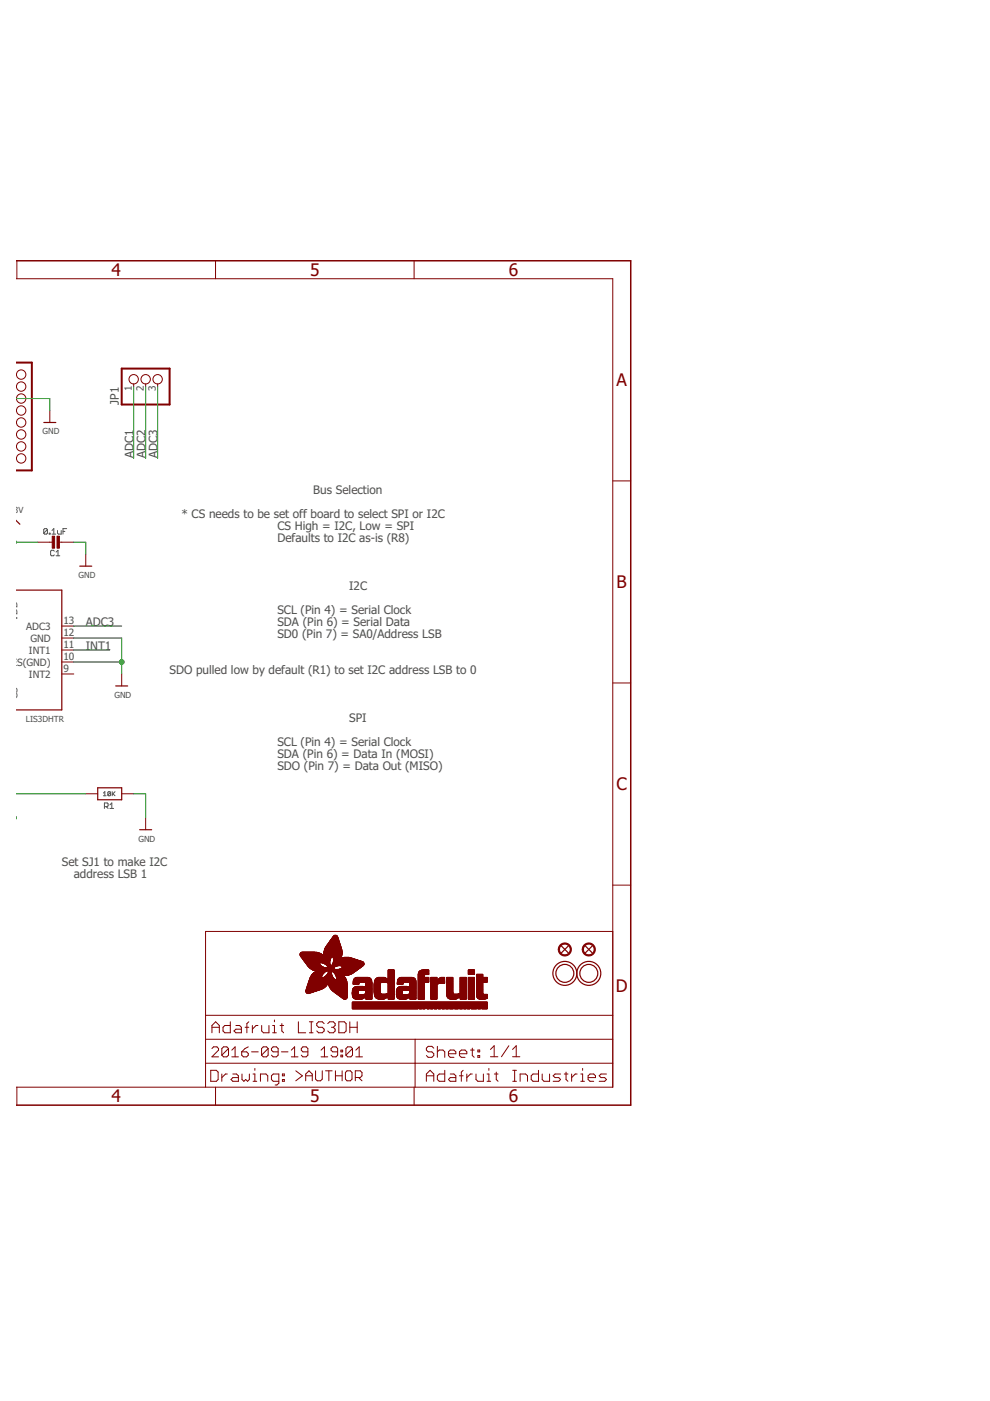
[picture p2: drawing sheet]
<svg xmlns="http://www.w3.org/2000/svg" width="210mm" height="297mm" viewBox="0 0 210 297" stroke-linecap="round" stroke-linejoin="round" font-family="sans-serif">
<defs><g id="words">
<g font-size="3.7" fill="#800000">
<text x="23.6" y="58.5">4</text>
<text x="65.8" y="58.5">5</text>
<text x="107.9" y="58.5">6</text>
<text x="130.7" y="81.8">A</text>
<text x="130.7" y="124.7">B</text>
<text x="130.7" y="167.5">C</text>
<text x="130.6" y="210.4">D</text>
<text x="23.6" y="233.7">4</text>
<text x="65.8" y="233.7">5</text>
<text x="107.9" y="233.7">6</text>
</g>
<g font-size="2.5" fill="#505050">
<text x="25.2" y="85.8" transform="rotate(-90 25.2 85.8)">JP1</text>
<text x="28.3" y="97.2" transform="rotate(-90 28.3 97.2)">ADC1</text>
<text x="30.9" y="97.2" transform="rotate(-90 30.9 97.2)">ADC2</text>
<text x="33.4" y="97.2" transform="rotate(-90 33.4 97.2)">ADC3</text>
<text x="66.4" y="104.8">Bus Selection</text>
<text x="38.5" y="109.9">* CS needs to be set off board to select SPI or I2C</text>
<text x="58.8" y="112.4">CS High = I2C, Low = SPI</text>
<text x="58.8" y="115">Defaults to I2C as-is (R8)</text>
<text x="74" y="125.1">I2C</text>
<text x="58.8" y="130.2">SCL (Pin 4) = Serial Clock</text>
<text x="18.2" y="137.8">INT1</text>
<text x="18.2" y="132.7">ADC3</text>
<text x="58.8" y="132.7">SDA (Pin 6) = Serial Data</text>
<text x="58.8" y="135.3">SD0 (Pin 7) = SA0/Address LSB</text>
<text x="36" y="142.9">SDO pulled low by default (R1) to set I2C address LSB to 0</text>
<text x="74" y="153.1">SPI</text>
<text x="58.8" y="158.1">SCL (Pin 4) = Serial Clock</text>
<text x="58.8" y="160.7">SDA (Pin 6) = Data In (MOSI)</text>
<text x="58.8" y="163.2">SDO (Pin 7) = Data Out (MISO)</text>
<text x="13.1" y="183.5">Set SJ1 to make I2C</text>
<text x="15.6" y="186.1">address LSB 1</text>
</g>
<g font-size="2.1" fill="#505050">
<text x="28" y="82.9" transform="rotate(-90 28 82.9)">1</text>
<text x="30.5" y="82.9" transform="rotate(-90 30.5 82.9)">2</text>
<text x="33.1" y="82.9" transform="rotate(-90 33.1 82.9)">3</text>
<text x="3.7" y="131.7" transform="rotate(-90 3.7 131.7)">VDD</text>
<text x="5.6" y="133.5">ADC3</text>
<text x="6.5" y="136">GND</text>
<text x="13.5" y="137.5">11</text>
<text x="13.5" y="134.9">12</text>
<text x="13.5" y="132.4">13</text>
<text x="1.1" y="141.1">RES(GND)</text>
<text x="6.1" y="143.7">INT2</text>
<text x="6.1" y="138.6">INT1</text>
<text x="13.5" y="142.5">9</text>
<text x="13.5" y="140">10</text>
<text x="3.7" y="148.2" transform="rotate(-90 3.7 148.2)">CS</text>
</g>
<g font-size="1.8" fill="#505050">
<text x="9" y="92.1">GND</text>
<text x="1.4" y="108.9">3.3V</text>
<text x="16.7" y="122.6">GND</text>
<text x="24.3" y="148">GND</text>
<text x="5.5" y="153.1">LIS3DHTR</text>
<text x="29.4" y="178.4">GND</text>
</g>
</g></defs>
<g fill="none" stroke="#505050" stroke-width=".21">
<path d="M10.1 112.3l-.2-.2h-.4l-.2 .2v.8M10.1 112.3v.8l-.2 .1h-.4l-.2-.1M10.1 112.3l-.8 .8M10.4 113.1h.2v.1h-.2zM11 113.2h.8M11 112.5l.4-.4v1.1M11.5 116.9l-.2-.2h-.4l-.2 .2v.7l.2 .2h.4l.2-.2M11.9 117.8h.8M11.9 117.1l.4-.4v1.1M12.2 112.5v.6l.2 .1h.6v-.7M13.4 112.7h.4M14.1 112.1h-.7v1.1"/>
<path d="M21.9 168.1l.3-.2v.8M21.9 168.7h.6M22.1 171h.6l.2-.2v-.4l-.2-.2h-.6v1.2M22.5 171l.4 .4M23.3 170.6l.4-.4v1.2M23.3 171.4h.8M23.4 168l-.1 .7-.4-.1M23.4 168l-.4-.1-.1 .1v.6M23.4 168l-.5 .6M23.8 167.9v.8M23.9 168.3l.5 .4M24.4 167.9l-.6 .5"/>
</g>
<g fill="none" stroke="#800000" stroke-width=".21">
<path d="M3.4 59.1h126.5v171.4h-126.5M3.6 55.3v3.8M45.7 55.3v3.8M87.8 55.3v3.8M3.4 79.4h.1M3.4 82h.1M3.4 84.5h.1M3.4 87h.1M3.4 89.6h.1M3.4 92.1h.1M3.4 94.7h.1M3.4 97.2h.1"/>
<path d="M10.6 87v2.6M28.3 81.4v.6M30.9 81.4v.6M33.4 81.4v.6M8 115h3.3M12.3 115h3.3M18.2 117.5v2.5M129.9 102h3.8M13.1 137.8h2.5M13.1 135.3h2.5M13.1 132.7h2.5M13.1 142.9h2.5"/>
<path d="M13.1 140.4h2.5M25.8 142.9v2.5M129.9 144.8h3.8M18.2 168.3h2.5M25.8 168.3h2.5M30.9 173.4v2.5M129.9 197.5h-86.3v33M129.9 187.7h3.8M43.6 215.3h86.3M44.9 219v-1.6l.8-.8 .8 .8v1.6M44.9 217.8h1.6M48.8 216.6v2.4h-1.1l-.4-.4v-.8l.4-.4h1.1"/>
<path d="M50 217.4h.8l.4 .4v1.2h-1.2l-.4-.4 .4-.4h1.2M52 217.8h.7M52.7 216.6l-.4 .4v2M53.5 217.4v1.6M54.7 217.4h-.4l-.8 .8M55.5 217.4v1.2l.4 .4h1.1v-1.6M57.8 219h.8M57.8 217.4h.4v1.6M58.2 216.3v.3M59.4 217.4h.7M59.8 217v1.6l.3 .4M63.3 216.6v2.4h1.5"/>
<path d="M65.6 219h.8M65.6 216.6h.8M66 216.6v2.4M68.7 217l-.4-.4h-.8l-.3 .4v.4l.3 .4h.8l.4 .4v.4l-.4 .4h-.8l-.3-.4M69.5 217l.4-.4h.8l.4 .4v.4l-.4 .4M70.3 217.8h.4M70.7 217.8l.4 .4v.4l-.4 .4h-.8l-.4-.4M71.8 216.6h1.2l.4 .4v1.6l-.4 .4h-1.2zM74.2 217.8h1.5M74.2 216.6v2.4M75.7 216.6v2.4M3.6 230.5v3.8"/>
<path d="M43.6 225.4h86.3M43.6 220.3h86.3M44.7 226.9h1.2l.3 .4v1.6l-.3 .4h-1.2zM44.9 222.3l.4-.3h.7l.3 .3v.4l-1.4 1.4h1.4M45.7 230.5v3.8M47 227.7v1.6M48.2 227.7h-.4l-.8 .8M48.5 222.3v1.4l-.4 .4h-.7l-.4-.4M48.5 222.3l-.4-.3h-.7l-.4 .3v1.4M48.5 222.3l-1.5 1.4M49.1 224.1h1.4M49.1 222.7l.7-.7v2.1"/>
<path d="M49.4 227.7h.7l.4 .4v1.2h-1.1l-.4-.4 .4-.4h1.1M51.2 223h1.1l.3 .4v.3l-.3 .4h-.7l-.4-.4zM51.3 227.7v1.2l.4 .4 .4-.4 .4 .4 .4-.4v-1.2M52.6 222l-.7 .3-.7 .7M53.3 223h1.5M53.7 229.3h.7M53.7 227.7h.3v1.6M54 226.5v.4M55.2 229.3v-1.6h1.2l.4 .4v1.2M56.9 222.3v1.4l-.4 .4h-.7l-.3-.4M56.9 222.3l-.4-.3h-.7l-.3 .3v1.4M56.9 222.3l-1.4 1.4"/>
<path d="M59 223h-1.1l-.3-.3v-.4l.3-.3h.7l.4 .3v1.4l-.4 .4h-.7l-.3-.4M59.1 229.3h-1.2l-.3-.4v-.8l.3-.4h1.2v2l-.4 .3h-.4M59.7 223h1.4M59.9 227.7h.4v.4h-.4zM59.9 228.9h.4v.4h-.4zM61.8 224.1h1.4M61.8 222.7l.7-.7v2.1M62.7 227l1.4 1.1-1.4 1.1M64.8 229.2v-1.5l.7-.7 .7 .7v1.5M64.8 228.1h1.4M65.3 223h-1.1l-.3-.3v-.4l.3-.3h.7l.4 .3v1.4l-.4 .4h-.7l-.3-.4M66.9 227v1.8l.4 .4h.7l.3-.4v-1.8"/>
<path d="M68.1 224.1h1.4M68.1 222.7l.7-.7v2.1M69 227h1.4M69.7 227v2.2M71.1 228.1h1.4M71.1 227v2.2M71.6 223h-1.1l-.3-.3v-.4l.3-.3h.7l.4 .3v1.4l-.4 .4h-.7l-.3-.4M72.3 223.7h.3v.4h-.3zM72.3 222.7h.3v.3h-.3zM72.5 227v2.2M73.6 227h.7l.3 .4v1.4l-.3 .4h-.7l-.4-.4v-1.4zM74.7 222.3l-.3-.3h-.7l-.4 .3v1.4"/>
<path d="M74.7 222.3v1.4l-.3 .4h-.7l-.4-.4M74.7 222.3l-1.4 1.4M75.3 228.5h1.1l.4-.4v-.7l-.4-.4h-1.1v2.2M75.4 224.1h1.5M75.4 222.7l.8-.7v2.1M76 228.5l.8 .7M87.8 230.5v3.8M88 220.3v10.2M90.4 229.3v-1.6l.8-.8 .8 .8v1.6M90.4 228.1h1.6M92 222.2l-.4-.4h-.8l-.4 .4v.4l.4 .4h.8l.4 .4v.4l-.4 .4h-.8l-.4-.4M92.7 221.8v2.4"/>
<path d="M92.7 223l.4-.4h.8l.4 .4v1.2M94.3 226.9v2.4h-1.2l-.4-.4v-.8l.4-.4h1.2M95.1 223.4h1.5v-.4l-.4-.4h-.7l-.4 .4v.8l.4 .4h.7M95.5 227.7h.7l.4 .4v1.2h-1.1l-.4-.4 .4-.4h1.1M97.4 223.4h1.6v-.4l-.4-.4h-.8l-.4 .4v.8l.4 .4h.8M97.4 228.1h.8M98.2 226.9l-.4 .4v2M99 227.7v1.6M99.8 222.6h.7M100.1 222.2v1.6l.4 .4M100.1 227.7h-.3l-.8 .8M100.9 227.7v1.2l.4 .4h1.2v-1.6"/>
<path d="M101.3 222.6h.4v.4h-.4zM101.3 223.8h.4v.4h-.4zM103.3 229.3h.7M103.3 227.7h.4v1.6M103.7 226.5v.4M104 224h1.6M104 222.5l.8-.8v2.3M104.8 227.7h.8M105.2 227.3v1.6l.4 .4M107.9 221.7l-1.6 2.3M108.7 224h1.5M108.7 222.5l.8-.8v2.3"/>
<path d="M108.7 229.3h.8M108.7 226.9h.8M109.1 226.9v2.4M110.3 229.3v-1.6h1.1l.4 .4v1.2M114.2 226.9v2.4h-1.2l-.4-.4v-.8l.4-.4h1.2M115 227.7v1.2l.3 .4h1.2v-1.6M118.9 227.7h-1.2l-.4 .4 .4 .4h.8l.4 .4-.4 .4h-1.2M119.6 227.7h.8M120 227.3v1.6l.4 .4M121.2 227.7v1.6M122.4 227.7h-.4l-.8 .8M123.1 229.3h.8"/>
<path d="M123.1 227.7h.4v1.6M123.5 226.5v.4M124.7 228.5h1.6v-.4l-.4-.4h-.8l-.4 .4v.8l.4 .4h.8M128.6 227.7h-1.2l-.4 .4 .4 .4h.8l.4 .4-.4 .4h-1.2"/>
<circle cx="4.5" cy="79.4" r=".99"/>
<circle cx="4.5" cy="89.6" r=".99"/>
<circle cx="4.5" cy="97.2" r=".99"/>
<circle cx="4.5" cy="94.7" r=".99"/>
<circle cx="4.5" cy="92.1" r=".99"/>
<circle cx="4.5" cy="87" r=".99"/>
<circle cx="4.5" cy="82" r=".99"/>
<circle cx="4.5" cy="84.5" r=".99"/>
<circle cx="28.3" cy="80.4" r=".99"/>
<circle cx="30.9" cy="80.4" r=".99"/>
<circle cx="33.4" cy="80.4" r=".99"/>
</g>
<g fill="#800000" stroke="#800000" stroke-width=".21">
<path d="M74.7 213.9h14z"/>
<path d="M88.9 213.9h.5z"/>
<path d="M89.6 213.9h.5z"/>
<path d="M90.5 213.9h.5z"/>
<path d="M91.2 213.9h.6z"/>
<path d="M92 213.9h.7z"/>
<path d="M92.9 213.9h.5z"/>
<path d="M93.7 213.9h.6z"/>
<path d="M94.5 213.9h.6z"/>
<path d="M95.3 213.9h.8z"/>
<path d="M96.4 213.9h.8z"/>
<path d="M97.4 213.9h.7z"/>
<path d="M98.3 213.9h.6z"/>
<path d="M99.1 213.9h.6z"/>
<path d="M99.9 213.9h1.2z"/>
<path d="M101.3 213.9h.6z"/>
<path d="M102.1 213.9h1.2z"/>
<path d="M74.7 213.8l14 .1z"/>
<path d="M88.9 213.8l.5 .1z"/>
<path d="M89.6 213.8l.5 .1z"/>
<path d="M90.5 213.8l.5 .1z"/>
<path d="M91.2 213.8l.7 .1z"/>
<path d="M92.1 213.8l.5 .1z"/>
<path d="M92.9 213.8l.6 .1z"/>
<path d="M93.7 213.8l.6 .1z"/>
<path d="M94.5 213.8l.6 .1z"/>
<path d="M95.3 213.8l.8 .1z"/>
<path d="M96.4 213.8l.8 .1z"/>
<path d="M97.4 213.8l.7 .1z"/>
<path d="M98.3 213.8l.6 .1z"/>
<path d="M99.1 213.8l.6 .1z"/>
<path d="M99.9 213.8l1.2 .1z"/>
<path d="M101.3 213.8l.6 .1z"/>
<path d="M102.1 213.8l1.2 .1z"/>
<path d="M74.7 213.8h14z"/>
<path d="M88.9 213.8h.5z"/>
<path d="M89.6 213.8h.5z"/>
<path d="M90.5 213.8h.5z"/>
<path d="M91.2 213.8h.7z"/>
<path d="M92.1 213.8h.5z"/>
<path d="M92.9 213.8h.6z"/>
<path d="M93.7 213.8h.6z"/>
<path d="M94.4 213.8h.7z"/>
<path d="M95.3 213.8h.8z"/>
<path d="M96.4 213.8h.8z"/>
<path d="M97.4 213.8h.7z"/>
<path d="M98.3 213.8h.6z"/>
<path d="M99.1 213.8h.6z"/>
<path d="M99.9 213.8h1.2z"/>
<path d="M101.3 213.8h.6z"/>
<path d="M102.1 213.8h1.2z"/>
<path d="M93.7 213.8h.5z"/>
<path d="M74.7 213.7l14 .1z"/>
<path d="M88.9 213.7l.5 .1z"/>
<path d="M89.6 213.7l.5 .1z"/>
<path d="M90.5 213.7l.5 .1z"/>
<path d="M91.2 213.7l.7 .1z"/>
<path d="M92.1 213.7l.5 .1z"/>
<path d="M92.9 213.7l.6 .1z"/>
<path d="M93.7 213.7l.5 .1z"/>
<path d="M94.4 213.7l.7 .1z"/>
<path d="M95.3 213.7l.8 .1z"/>
<path d="M96.4 213.7l.8 .1z"/>
<path d="M97.4 213.7l.7 .1z"/>
<path d="M98.3 213.7l.6 .1z"/>
<path d="M99.1 213.7l.6 .1z"/>
<path d="M99.9 213.7l1.2 .1z"/>
<path d="M101.3 213.7l.6 .1z"/>
<path d="M102.1 213.7l1.2 .1z"/>
<path d="M74.7 213.7h14z"/>
<path d="M88.9 213.7h.5z"/>
<path d="M89.6 213.7h.5z"/>
<path d="M90.5 213.7h.5z"/>
<path d="M91.2 213.7h.7z"/>
<path d="M92.1 213.7h.5z"/>
<path d="M92.9 213.7h.6z"/>
<path d="M93.7 213.7h.5z"/>
<path d="M94.4 213.7h.7z"/>
<path d="M95.3 213.7h.8z"/>
<path d="M96.4 213.7h.8z"/>
<path d="M97.4 213.7h.6z"/>
<path d="M98.3 213.7h.6z"/>
<path d="M99.1 213.7h.6z"/>
<path d="M99.9 213.7h1.2z"/>
<path d="M101.3 213.7h.6z"/>
<path d="M102.1 213.7h1.2z"/>
<path d="M74.7 213.6l14 .1z"/>
<path d="M88.9 213.6l.5 .1z"/>
<path d="M89.6 213.6l.4 .1z"/>
<path d="M90.5 213.6l.5 .1z"/>
<path d="M91.2 213.6l.7 .1z"/>
<path d="M92.1 213.6l.5 .1z"/>
<path d="M92.9 213.6l.6 .1z"/>
<path d="M93.7 213.6l1.4 .1z"/>
<path d="M95.3 213.6l.8 .1z"/>
<path d="M96.4 213.6l.8 .1z"/>
<path d="M97.4 213.6l.6 .1z"/>
<path d="M98.2 213.6l.7 .1z"/>
<path d="M99.1 213.6l.6 .1z"/>
<path d="M99.9 213.6l2.1 .1z"/>
<path d="M102.1 213.6l1.2 .1z"/>
<path d="M74.7 213.6h14z"/>
<path d="M88.9 213.6h.5z"/>
<path d="M89.6 213.6h.4z"/>
<path d="M90.2 213.6h.1z"/>
<path d="M90.5 213.6h.5z"/>
<path d="M91.2 213.6h.7z"/>
<path d="M92.1 213.6h.5z"/>
<path d="M92.9 213.6h.6z"/>
<path d="M93.7 213.6h1.4z"/>
<path d="M95.3 213.6h.8z"/>
<path d="M96.4 213.6h.8z"/>
<path d="M97.4 213.6h.6z"/>
<path d="M98.2 213.6h.7z"/>
<path d="M99.1 213.6h.6z"/>
<path d="M99.9 213.6h2.1z"/>
<path d="M102.1 213.6h1.2z"/>
<path d="M99.9 213.6h2z"/>
<path d="M74.7 213.5l14 .1z"/>
<path d="M88.9 213.5l.5 .1z"/>
<path d="M89.6 213.5l.4 .1z"/>
<path d="M90.2 213.5l.1 .1z"/>
<path d="M90.5 213.5l.5 .1z"/>
<path d="M91.2 213.5l.7 .1z"/>
<path d="M92.1 213.5l.5 .1z"/>
<path d="M92.9 213.5l.6 .1z"/>
<path d="M93.7 213.5l1.4 .1z"/>
<path d="M95.3 213.5l.8 .1z"/>
<path d="M96.4 213.5l.8 .1z"/>
<path d="M97.4 213.5l.6 .1z"/>
<path d="M98.2 213.5l.6 .1z"/>
<path d="M99.1 213.5l.6 .1z"/>
<path d="M99.9 213.5l2 .1z"/>
<path d="M102.1 213.5l1.2 .1z"/>
<path d="M74.7 213.5h14z"/>
<path d="M88.9 213.5h.5z"/>
<path d="M89.6 213.5h.3z"/>
<path d="M90.1 213.5h.2z"/>
<path d="M90.5 213.5h.5z"/>
<path d="M91.2 213.5h.7z"/>
<path d="M92.1 213.5h.5z"/>
<path d="M92.9 213.5h.6z"/>
<path d="M93.7 213.5h1.3z"/>
<path d="M95.3 213.5h.8z"/>
<path d="M96.4 213.5h.8z"/>
<path d="M98.2 213.5h.6z"/>
<path d="M99.1 213.5h.6z"/>
<path d="M99.9 213.5h1.9z"/>
<path d="M102.1 213.5h1.2z"/>
<path d="M74.7 213.4l14 .1z"/>
<path d="M88.9 213.4l.5 .1z"/>
<path d="M89.6 213.4l.3 .1z"/>
<path d="M90.1 213.4l.2 .1z"/>
<path d="M90.5 213.4l.5 .1z"/>
<path d="M91.2 213.4l.7 .1z"/>
<path d="M92.1 213.4l.5 .1z"/>
<path d="M92.9 213.4l.6 .1z"/>
<path d="M93.7 213.4l1.1 .1z"/>
<path d="M95.3 213.4l.8 .1z"/>
<path d="M96.4 213.4l.8 .1z"/>
<path d="M98.2 213.4l.6 .1z"/>
<path d="M99.1 213.4l.6 .1z"/>
<path d="M99.9 213.4l1.7 .1z"/>
<path d="M102.1 213.4l1.2 .1z"/>
<path d="M93.7 213.4l.7 .1z"/>
<path d="M95.2 213.4l.9 .1z"/>
<path d="M98 213.4l.8 .1z"/>
<path d="M100.5 213.4l.8 .1z"/>
<path d="M74.7 213.4h14z"/>
<path d="M88.9 213.4h.5z"/>
<path d="M89.6 213.4h.3z"/>
<path d="M90.1 213.4h.2z"/>
<path d="M90.5 213.4h.5z"/>
<path d="M91.2 213.4h.7z"/>
<path d="M92.1 213.4h.5z"/>
<path d="M92.9 213.4h.6z"/>
<path d="M93.7 213.4h.6z"/>
<path d="M95.2 213.4h.9z"/>
<path d="M96.4 213.4h.8z"/>
<path d="M98.1 213.4h.8z"/>
<path d="M99.1 213.4h.6z"/>
<path d="M100.5 213.4h.7z"/>
<path d="M102.1 213.4h1.2z"/>
<path d="M74.7 213.3l14 .1z"/>
<path d="M88.9 213.3l.5 .1z"/>
<path d="M89.6 213.3l.3 .1z"/>
<path d="M90.1 213.3l.2 .1z"/>
<path d="M90.5 213.3l.5 .1z"/>
<path d="M91.2 213.3l.7 .1z"/>
<path d="M92.1 213.3l.5 .1z"/>
<path d="M92.9 213.3l.6 .1z"/>
<path d="M93.7 213.3l.6 .1z"/>
<path d="M95.2 213.3l1 .1z"/>
<path d="M96.4 213.3l.8 .1z"/>
<path d="M98.2 213.3l.6 .1z"/>
<path d="M99.1 213.3l.6 .1z"/>
<path d="M100.5 213.3l.7 .1z"/>
<path d="M102 213.3l1.3 .1z"/>
<path d="M95.2 213.3l.9 .1z"/>
<path d="M97.4 213.3l.6 .1z"/>
<path d="M100.5 213.3l.6 .1z"/>
<path d="M74.7 213.3h14z"/>
<path d="M88.9 213.3h.5z"/>
<path d="M89.6 213.3h.3z"/>
<path d="M90.1 213.3h.2z"/>
<path d="M90.5 213.3h.5z"/>
<path d="M91.2 213.3h.7z"/>
<path d="M92.1 213.3h.5z"/>
<path d="M92.9 213.3h.6z"/>
<path d="M93.7 213.3h.6z"/>
<path d="M94.8 213.3h1.4z"/>
<path d="M96.4 213.3h.8z"/>
<path d="M97.4 213.3h.6z"/>
<path d="M98.2 213.3h.7z"/>
<path d="M99.1 213.3h.6z"/>
<path d="M100.5 213.3h.6z"/>
<path d="M101.7 213.3h1.6z"/>
<path d="M89.6 213.3h.2z"/>
<path d="M90 213.3h.3z"/>
<path d="M94.6 213.3h1.6z"/>
<path d="M99.9 213.3h1.2z"/>
<path d="M101.4 213.3h1.9z"/>
<path d="M74.7 213.2l14 .1z"/>
<path d="M88.9 213.2l.5 .1z"/>
<path d="M89.6 213.2l.2 .1z"/>
<path d="M90 213.2l.3 .1z"/>
<path d="M90.5 213.2l.5 .1z"/>
<path d="M91.2 213.2l.7 .1z"/>
<path d="M92.1 213.2l.5 .1z"/>
<path d="M92.9 213.2l.6 .1z"/>
<path d="M93.7 213.2l.6 .1z"/>
<path d="M94.5 213.2l1.7 .1z"/>
<path d="M96.4 213.2l.8 .1z"/>
<path d="M97.4 213.2l.7 .1z"/>
<path d="M98.3 213.2l.6 .1z"/>
<path d="M99.1 213.2l.6 .1z"/>
<path d="M99.9 213.2l1.2 .1z"/>
<path d="M101.3 213.2l2 .1z"/>
<path d="M74.7 213.2h14z"/>
<path d="M88.9 213.2h.5z"/>
<path d="M89.6 213.2h.2z"/>
<path d="M90 213.2h.3z"/>
<path d="M90.5 213.2h.5z"/>
<path d="M91.2 213.2h.7z"/>
<path d="M92.1 213.2h.5z"/>
<path d="M92.9 213.2h.6z"/>
<path d="M93.7 213.2h.6z"/>
<path d="M94.5 213.2h1.7z"/>
<path d="M96.4 213.2h.8z"/>
<path d="M97.4 213.2h.7z"/>
<path d="M98.3 213.2h.6z"/>
<path d="M99.1 213.2h.6z"/>
<path d="M99.9 213.2h1.2z"/>
<path d="M101.3 213.2h2z"/>
<path d="M74.7 213.1l14 .1z"/>
<path d="M88.9 213.1l.5 .1z"/>
<path d="M89.6 213.1l.2 .1z"/>
<path d="M90 213.1l.3 .1z"/>
<path d="M90.5 213.1l.5 .1z"/>
<path d="M91.2 213.1l.7 .1z"/>
<path d="M92.1 213.1l.5 .1z"/>
<path d="M92.9 213.1l.6 .1z"/>
<path d="M93.7 213.1l.6 .1z"/>
<path d="M94.5 213.1l1.7 .1z"/>
<path d="M96.4 213.1l.8 .1z"/>
<path d="M97.4 213.1l.7 .1z"/>
<path d="M98.3 213.1l.6 .1z"/>
<path d="M99.1 213.1l.6 .1z"/>
<path d="M99.9 213.1l1.2 .1z"/>
<path d="M101.3 213.1l2 .1z"/>
<path d="M74.7 213.1h14z"/>
<path d="M88.9 213.1h.5z"/>
<path d="M89.6 213.1h.1z"/>
<path d="M89.9 213.1h.4z"/>
<path d="M90.5 213.1h.5z"/>
<path d="M91.2 213.1h.7z"/>
<path d="M92.1 213.1h.5z"/>
<path d="M92.9 213.1h.6z"/>
<path d="M93.7 213.1h.6z"/>
<path d="M94.5 213.1h1.7z"/>
<path d="M96.4 213.1h.8z"/>
<path d="M97.4 213.1h.7z"/>
<path d="M98.3 213.1h.6z"/>
<path d="M99.1 213.1h.6z"/>
<path d="M99.9 213.1h1.2z"/>
<path d="M101.3 213.1h2z"/>
<path d="M74.7 213l14 .1z"/>
<path d="M88.9 213l.5 .1z"/>
<path d="M89.9 213l.4 .1z"/>
<path d="M90.5 213l.5 .1z"/>
<path d="M91.2 213l.7 .1z"/>
<path d="M92.1 213l.5 .1z"/>
<path d="M92.9 213l.6 .1z"/>
<path d="M93.7 213l.6 .1z"/>
<path d="M94.5 213l.6 .1z"/>
<path d="M95.2 213l.9 .1z"/>
<path d="M96.4 213l.8 .1z"/>
<path d="M97.4 213l.7 .1z"/>
<path d="M98.3 213l.6 .1z"/>
<path d="M99.1 213l.6 .1z"/>
<path d="M99.9 213l1.2 .1z"/>
<path d="M101.3 213l.6 .1z"/>
<path d="M102.1 213l1.2 .1z"/>
<path d="M74.7 213h14z"/>
<path d="M88.9 213h.5z"/>
<path d="M89.9 213h.4z"/>
<path d="M90.5 213h.5z"/>
<path d="M91.2 213h.7z"/>
<path d="M92.1 213h.5z"/>
<path d="M92.9 213h.6z"/>
<path d="M93.7 213h.6z"/>
<path d="M94.5 213h.6z"/>
<path d="M95.2 213h.9z"/>
<path d="M96.4 213h.8z"/>
<path d="M97.4 213h.7z"/>
<path d="M98.3 213h.6z"/>
<path d="M99.1 213h.6z"/>
<path d="M99.9 213h1.2z"/>
<path d="M101.3 213h.6z"/>
<path d="M102.1 213h1.2z"/>
<path d="M74.7 212.9l14 .1z"/>
<path d="M88.9 212.9l.5 .1z"/>
<path d="M89.9 212.9l.4 .1z"/>
<path d="M90.5 212.9l.5 .1z"/>
<path d="M91.2 212.9l.7 .1z"/>
<path d="M92.1 212.9l.5 .1z"/>
<path d="M92.9 212.9l.6 .1z"/>
<path d="M93.7 212.9l.6 .1z"/>
<path d="M94.5 212.9l.6 .1z"/>
<path d="M95.2 212.9l.9 .1z"/>
<path d="M96.4 212.9l.8 .1z"/>
<path d="M97.4 212.9l.7 .1z"/>
<path d="M98.3 212.9l.6 .1z"/>
<path d="M99.1 212.9l.6 .1z"/>
<path d="M99.9 212.9l1.2 .1z"/>
<path d="M101.3 212.9l.6 .1z"/>
<path d="M102.1 212.9l1.2 .1z"/>
<path d="M74.7 212.9h14z"/>
<path d="M88.9 212.9h.5z"/>
<path d="M89.9 212.9h.4z"/>
<path d="M90.5 212.9h.5z"/>
<path d="M91.2 212.9h.7z"/>
<path d="M92.1 212.9h.5z"/>
<path d="M92.9 212.9h.6z"/>
<path d="M93.7 212.9h.6z"/>
<path d="M94.5 212.9h.6z"/>
<path d="M95.2 212.9h.9z"/>
<path d="M96.4 212.9h.8z"/>
<path d="M97.4 212.9h.6z"/>
<path d="M98.3 212.9h.6z"/>
<path d="M99.1 212.9h.6z"/>
<path d="M99.9 212.9h1.2z"/>
<path d="M101.3 212.9h.6z"/>
<path d="M102.1 212.9h1.2z"/>
<path d="M91.2 212.9h.6z"/>
<path d="M74.7 212.8l14 .1z"/>
<path d="M88.9 212.8l.5 .1z"/>
<path d="M89.8 212.8l.5 .1z"/>
<path d="M90.5 212.8l.5 .1z"/>
<path d="M92 212.8l.7 .1z"/>
<path d="M92.9 212.8l.6 .1z"/>
<path d="M93.7 212.8l.6 .1z"/>
<path d="M95.2 212.8l.5 .1z"/>
<path d="M96.8 212.8l.4 .1z"/>
<path d="M98.2 212.8l.7 .1z"/>
<path d="M99.1 212.8l.6 .1z"/>
<path d="M100.6 212.8l.5 .1z"/>
<path d="M102.1 212.8l1.2 .1z"/>
<path d="M98.2 212.8l.6 .1z"/>
<path d="M74.7 212.8h14z"/>
<path d="M88.9 212.8h.5z"/>
<path d="M89.8 212.8h.5z"/>
<path d="M90.5 212.8h.5z"/>
<path d="M92 212.8h.6z"/>
<path d="M92.9 212.8h.6z"/>
<path d="M93.7 212.8h.6z"/>
<path d="M95.2 212.8h.5z"/>
<path d="M96.8 212.8h.4z"/>
<path d="M98.2 212.8h.6z"/>
<path d="M99.1 212.8h.6z"/>
<path d="M100.6 212.8h.5z"/>
<path d="M102 212.8h1.3z"/>
<path d="M74.7 212.7l14 .1z"/>
<path d="M88.9 212.7l.5 .1z"/>
<path d="M89.7 212.7l.6 .1z"/>
<path d="M90.5 212.7l.5 .1z"/>
<path d="M91.9 212.7l.7 .1z"/>
<path d="M92.9 212.7l.6 .1z"/>
<path d="M93.7 212.7l.6 .1z"/>
<path d="M95.2 212.7l.5 .1z"/>
<path d="M96.8 212.7l.4 .1z"/>
<path d="M98.2 212.7l.6 .1z"/>
<path d="M99.1 212.7l.6 .1z"/>
<path d="M100.6 212.7l.6 .1z"/>
<path d="M102 212.7l1.3 .1z"/>
<path d="M74.7 212.7h14z"/>
<path d="M88.9 212.7h.5z"/>
<path d="M89.7 212.7h.6z"/>
<path d="M90.5 212.7h.5z"/>
<path d="M91.9 212.7h.8z"/>
<path d="M92.9 212.7h.6z"/>
<path d="M93.7 212.7h.7z"/>
<path d="M95.2 212.7h.5z"/>
<path d="M96.8 212.7h.4z"/>
<path d="M98.1 212.7h.7z"/>
<path d="M99.1 212.7h.6z"/>
<path d="M100.6 212.7h.6z"/>
<path d="M102 212.7h1.3z"/>
<path d="M91.8 212.7h.8z"/>
<path d="M93.7 212.7h.8z"/>
<path d="M95.1 212.7h.6z"/>
<path d="M98.1 212.7h.8z"/>
<path d="M100.6 212.7h.7z"/>
<path d="M101.9 212.7h1.4z"/>
<path d="M74.7 212.6l28.6 .1z"/>
<path d="M74.7 212.6h28.6z"/>
<path d="M74.7 212.5l28.6 .1z"/>
<path d="M74.7 212.5h28.6z"/>
<path d="M74.7 212.4l28.6 .1z"/>
<path d="M101.9 211.8l.4 .1z"/>
<path d="M72.9 211.8l.4 .1z"/>
<path d="M75.5 211.8l1.1 .1z"/>
<path d="M77.6 211.8l1.3 .1z"/>
<path d="M80.3 211.8l1 .1z"/>
<path d="M82.3 211.8l1.3 .1z"/>
<path d="M84.8 211.8l1.2 .1z"/>
<path d="M86.9 211.8l1.3 .1z"/>
<path d="M88.7 211.8l1.3 .1z"/>
<path d="M91.3 211.8l1.3 .1z"/>
<path d="M95.5 211.8l1.1 .1z"/>
<path d="M97.6 211.8l1.3 .1z"/>
<path d="M99.3 211.8l1.3 .1z"/>
<path d="M101.6 211.8l1.1 .1z"/>
<path d="M72.8 211.8h.6z"/>
<path d="M75.2 211.8h1.7z"/>
<path d="M77.6 211.8h1.3z"/>
<path d="M80.1 211.8h1.4z"/>
<path d="M82.3 211.8h1.3z"/>
<path d="M84.6 211.8h1.6z"/>
<path d="M86.9 211.8h1.3z"/>
<path d="M88.7 211.8h1.3z"/>
<path d="M91.3 211.8h1.3z"/>
<path d="M95.3 211.8h1.5z"/>
<path d="M97.6 211.8h1.3z"/>
<path d="M99.3 211.8h1.3z"/>
<path d="M101.5 211.8h1.5z"/>
<path d="M72.8 211.7l.6 .1z"/>
<path d="M75.2 211.7l1.7 .1z"/>
<path d="M77.6 211.7l1.3 .1z"/>
<path d="M80.1 211.7l1.5 .1z"/>
<path d="M82.3 211.7l1.3 .1z"/>
<path d="M84.6 211.7l1.7 .1z"/>
<path d="M86.9 211.7l1.3 .1z"/>
<path d="M88.7 211.7l1.3 .1z"/>
<path d="M91.3 211.7l1.3 .1z"/>
<path d="M95.3 211.7l1.5 .1z"/>
<path d="M97.6 211.7l1.3 .1z"/>
<path d="M99.3 211.7l1.3 .1z"/>
<path d="M101.5 211.7l1.5 .1z"/>
<path d="M72.7 211.7l.7 .1z"/>
<path d="M75.1 211.7l1.9 .1z"/>
<path d="M79.9 211.7l1.7 .1z"/>
<path d="M84.5 211.7l1.9 .1z"/>
<path d="M95.2 211.7l1.7 .1z"/>
<path d="M101.4 211.7l1.8 .1z"/>
<path d="M72.7 211.7h.8z"/>
<path d="M75 211.7h2.1z"/>
<path d="M77.6 211.7h1.3z"/>
<path d="M79.8 211.7h1.9z"/>
<path d="M82.3 211.7h1.3z"/>
<path d="M84.4 211.7h2z"/>
<path d="M86.9 211.7h1.3z"/>
<path d="M88.7 211.7h1.3z"/>
<path d="M91.3 211.7h1.3z"/>
<path d="M95.1 211.7h1.9z"/>
<path d="M97.6 211.7h1.3z"/>
<path d="M99.3 211.7h1.3z"/>
<path d="M101.3 211.7h2z"/>
<path d="M72.6 211.6l.9 .1z"/>
<path d="M75 211.6l2.1 .1z"/>
<path d="M77.6 211.6l1.3 .1z"/>
<path d="M79.8 211.6l1.9 .1z"/>
<path d="M82.3 211.6l1.3 .1z"/>
<path d="M84.4 211.6l2 .1z"/>
<path d="M86.9 211.6l1.3 .1z"/>
<path d="M88.7 211.6l1.3 .1z"/>
<path d="M91.3 211.6l1.3 .1z"/>
<path d="M95.1 211.6l1.9 .1z"/>
<path d="M97.6 211.6l1.3 .1z"/>
<path d="M99.3 211.6l1.3 .1z"/>
<path d="M101.3 211.6l2 .1z"/>
<path d="M72.6 211.6h1z"/>
<path d="M75 211.6h2.2z"/>
<path d="M77.6 211.6h1.3z"/>
<path d="M79.8 211.6h2z"/>
<path d="M82.3 211.6h1.3z"/>
<path d="M84.3 211.6h2.2z"/>
<path d="M86.9 211.6h1.3z"/>
<path d="M88.7 211.6h1.3z"/>
<path d="M91.3 211.6h1.3z"/>
<path d="M95 211.6h2.1z"/>
<path d="M97.6 211.6h1.3z"/>
<path d="M99.3 211.6h1.3z"/>
<path d="M101.2 211.6h2.1z"/>
<path d="M72.5 211.6h1.1z"/>
<path d="M74.9 211.6h2.3z"/>
<path d="M79.7 211.6h2.2z"/>
<path d="M84.3 211.6h2.3z"/>
<path d="M72.5 211.5l1.1 .1z"/>
<path d="M74.9 211.5l2.4 .1z"/>
<path d="M77.6 211.5l1.3 .1z"/>
<path d="M79.7 211.5l2.2 .1z"/>
<path d="M82.3 211.5l1.3 .1z"/>
<path d="M84.3 211.5l2.3 .1z"/>
<path d="M86.9 211.5l1.3 .1z"/>
<path d="M88.7 211.5l1.3 .1z"/>
<path d="M91.3 211.5l1.3 .1z"/>
<path d="M94.9 211.5l2.3 .1z"/>
<path d="M97.6 211.5l1.3 .1z"/>
<path d="M99.3 211.5l1.3 .1z"/>
<path d="M101.2 211.5l2.1 .1z"/>
<path d="M72.5 211.5h1.1z"/>
<path d="M74.8 211.5h2.5z"/>
<path d="M77.6 211.5h1.3z"/>
<path d="M79.7 211.5h2.3z"/>
<path d="M82.3 211.5h1.3z"/>
<path d="M84.2 211.5h2.5z"/>
<path d="M86.9 211.5h1.3z"/>
<path d="M88.7 211.5h1.3z"/>
<path d="M91.3 211.5h1.3z"/>
<path d="M94.9 211.5h2.3z"/>
<path d="M97.6 211.5h1.3z"/>
<path d="M99.3 211.5h1.3z"/>
<path d="M101.2 211.5h2.1z"/>
<path d="M72.4 211.5h1.2z"/>
<path d="M74.9 211.5h2.5z"/>
<path d="M79.6 211.5h2.4z"/>
<path d="M94.9 211.5h2.4z"/>
<path d="M72.4 211.4l1.2 .1z"/>
<path d="M74.9 211.4l2.5 .1z"/>
<path d="M77.6 211.4l1.3 .1z"/>
<path d="M79.6 211.4l2.4 .1z"/>
<path d="M82.3 211.4l1.3 .1z"/>
<path d="M84.2 211.4l2.6 .1z"/>
<path d="M86.9 211.4l1.3 .1z"/>
<path d="M88.7 211.4l1.3 .1z"/>
<path d="M91.3 211.4l1.3 .1z"/>
<path d="M94.9 211.4l2.4 .1z"/>
<path d="M97.6 211.4l1.3 .1z"/>
<path d="M99.3 211.4l1.3 .1z"/>
<path d="M101.2 211.4l2.1 .1z"/>
<path d="M72.3 211.4h1.3z"/>
<path d="M74.8 211.4h2.6z"/>
<path d="M77.6 211.4h1.3z"/>
<path d="M79.6 211.4h2.5z"/>
<path d="M82.3 211.4h1.3z"/>
<path d="M84.2 211.4h2.6z"/>
<path d="M86.9 211.4h1.3z"/>
<path d="M88.7 211.4h1.3z"/>
<path d="M91.3 211.4h1.3z"/>
<path d="M94.8 211.4h2.5z"/>
<path d="M97.6 211.4h1.3z"/>
<path d="M99.3 211.4h1.3z"/>
<path d="M101.1 211.4h2.2z"/>
<path d="M74.8 211.4h2.7z"/>
<path d="M79.5 211.4h2.6z"/>
<path d="M84.2 211.4h2.7z"/>
<path d="M94.8 211.4h2.6z"/>
<path d="M72.2 211.3l1.4 .1z"/>
<path d="M74.8 211.3l2.7 .1z"/>
<path d="M77.6 211.3l1.3 .1z"/>
<path d="M79.5 211.3l2.7 .1z"/>
<path d="M82.3 211.3l1.3 .1z"/>
<path d="M84.2 211.3l2.7 .1z"/>
<path d="M86.9 211.3l1.3 .1z"/>
<path d="M88.7 211.3l1.3 .1z"/>
<path d="M91.3 211.3l1.3 .1z"/>
<path d="M94.8 211.3l2.6 .1z"/>
<path d="M97.6 211.3l1.3 .1z"/>
<path d="M99.3 211.3l1.3 .1z"/>
<path d="M101.1 211.3l2.2 .1z"/>
<path d="M72.1 211.3h1.5z"/>
<path d="M74.8 211.3h4.1z"/>
<path d="M79.5 211.3h2.7z"/>
<path d="M82.3 211.3h1.3z"/>
<path d="M84.1 211.3h4.1z"/>
<path d="M88.7 211.3h1.3z"/>
<path d="M91.3 211.3h1.3z"/>
<path d="M94.8 211.3h2.7z"/>
<path d="M97.6 211.3h1.3z"/>
<path d="M99.3 211.3h1.3z"/>
<path d="M101.1 211.3h2.2z"/>
<path d="M79.5 211.3h2.8z"/>
<path d="M72.1 211.2l1.5 .1z"/>
<path d="M74.8 211.2l4.1 .1z"/>
<path d="M79.5 211.2l4.1 .1z"/>
<path d="M84.1 211.2l4.1 .1z"/>
<path d="M88.7 211.2l1.3 .1z"/>
<path d="M91.3 211.2l1.3 .1z"/>
<path d="M94.8 211.2l4 .1z"/>
<path d="M99.3 211.2l1.3 .1z"/>
<path d="M101.1 211.2l2.2 .1z"/>
<path d="M72 211.2h1.6z"/>
<path d="M74.8 211.2h4.1z"/>
<path d="M79.5 211.2h4.1z"/>
<path d="M84.1 211.2h4.1z"/>
<path d="M88.7 211.2h1.3z"/>
<path d="M91.3 211.2h1.3z"/>
<path d="M94.8 211.2h4z"/>
<path d="M99.3 211.2h1.3z"/>
<path d="M101.1 211.2h2.2z"/>
<path d="M71.9 211.1l1.7 .1z"/>
<path d="M74.7 211.1l4.2 .1z"/>
<path d="M79.5 211.1l4.1 .1z"/>
<path d="M84.1 211.1l4.1 .1z"/>
<path d="M88.7 211.1l1.3 .1z"/>
<path d="M91.3 211.1l1.3 .1z"/>
<path d="M94.7 211.1l4.1 .1z"/>
<path d="M99.3 211.1l1.3 .1z"/>
<path d="M101.1 211.1l2.2 .1z"/>
<path d="M71.9 211.1h1.7z"/>
<path d="M74.7 211.1h4.2z"/>
<path d="M79.4 211.1h4.2z"/>
<path d="M84.1 211.1h4.1z"/>
<path d="M88.7 211.1h1.3z"/>
<path d="M91.3 211.1h1.3z"/>
<path d="M94.7 211.1h4.1z"/>
<path d="M99.3 211.1h1.3z"/>
<path d="M101.1 211.1h2.2z"/>
<path d="M71.8 211.1h1.8z"/>
<path d="M71.8 211l1.8 .1z"/>
<path d="M74.7 211l4.2 .1z"/>
<path d="M79.4 211l4.2 .1z"/>
<path d="M84.1 211l4.1 .1z"/>
<path d="M88.7 211l1.3 .1z"/>
<path d="M91.3 211l1.3 .1z"/>
<path d="M94.7 211l4.1 .1z"/>
<path d="M99.3 211l1.3 .1z"/>
<path d="M101.1 211l2.2 .1z"/>
<path d="M71.7 211h1.9z"/>
<path d="M74.7 211h4.2z"/>
<path d="M79.4 211h4.2z"/>
<path d="M84.1 211h4.1z"/>
<path d="M88.7 211h1.3z"/>
<path d="M91.3 211h1.3z"/>
<path d="M94.7 211h4.1z"/>
<path d="M99.3 211h1.3z"/>
<path d="M101.1 211h2.2z"/>
<path d="M71.7 210.9l1.9 .1z"/>
<path d="M74.7 210.9l4.2 .1z"/>
<path d="M79.4 210.9l4.2 .1z"/>
<path d="M84.1 210.9l4.1 .1z"/>
<path d="M88.7 210.9l1.3 .1z"/>
<path d="M91.3 210.9l1.3 .1z"/>
<path d="M94.7 210.9l4.1 .1z"/>
<path d="M99.3 210.9l1.3 .1z"/>
<path d="M101.1 210.9l2.2 .1z"/>
<path d="M71.7 210.9h1.9z"/>
<path d="M74.7 210.9h4.2z"/>
<path d="M79.4 210.9h4.2z"/>
<path d="M84.1 210.9h4.1z"/>
<path d="M88.7 210.9h1.3z"/>
<path d="M91.3 210.9h1.3z"/>
<path d="M94.7 210.9h4.1z"/>
<path d="M99.3 210.9h1.3z"/>
<path d="M101.1 210.9h2.2z"/>
<path d="M71.6 210.9h2z"/>
<path d="M74.7 210.9h1.5z"/>
<path d="M76.9 210.9h2z"/>
<path d="M84.1 210.9h1.4z"/>
<path d="M86.3 210.9h1.9z"/>
<path d="M71.6 210.8l2 .1z"/>
<path d="M74.7 210.8l1.4 .1z"/>
<path d="M77 210.8l1.9 .1z"/>
<path d="M79.4 210.8l4.2 .1z"/>
<path d="M84.1 210.8l1.3 .1z"/>
<path d="M86.4 210.8l1.8 .1z"/>
<path d="M88.7 210.8l1.3 .1z"/>
<path d="M91.3 210.8l1.3 .1z"/>
<path d="M94.7 210.8l4.1 .1z"/>
<path d="M99.3 210.8l1.3 .1z"/>
<path d="M101.1 210.8l2.2 .1z"/>
<path d="M71.5 210.8l2.1 .1z"/>
<path d="M74.7 210.8l1.3 .1z"/>
<path d="M77.2 210.8l1.7 .1z"/>
<path d="M84 210.8l1.4 .1z"/>
<path d="M86.6 210.8l1.6 .1z"/>
<path d="M71.5 210.8h2.1z"/>
<path d="M74.7 210.8h1.3z"/>
<path d="M77.3 210.8h1.6z"/>
<path d="M79.4 210.8h4.2z"/>
<path d="M84 210.8h1.3z"/>
<path d="M86.7 210.8h1.5z"/>
<path d="M88.7 210.8h1.3z"/>
<path d="M91.3 210.8h1.3z"/>
<path d="M94.7 210.8h4.1z"/>
<path d="M99.3 210.8h1.3z"/>
<path d="M101 210.8h1.6z"/>
<path d="M71.4 210.7l2.2 .1z"/>
<path d="M74.7 210.7l1.3 .1z"/>
<path d="M77.3 210.7l1.6 .1z"/>
<path d="M79.4 210.7l1.5 .1z"/>
<path d="M81.8 210.7l1.8 .1z"/>
<path d="M84 210.7l1.3 .1z"/>
<path d="M86.7 210.7l1.5 .1z"/>
<path d="M88.7 210.7l1.3 .1z"/>
<path d="M91.3 210.7l1.3 .1z"/>
<path d="M94.7 210.7l1.5 .1z"/>
<path d="M97.1 210.7l1.7 .1z"/>
<path d="M99.3 210.7l1.3 .1z"/>
<path d="M101 210.7l1.4 .1z"/>
<path d="M74.7 210.7l1.2 .1z"/>
<path d="M77.4 210.7l1.5 .1z"/>
<path d="M79.4 210.7l1.4 .1z"/>
<path d="M82 210.7l1.6 .1z"/>
<path d="M84.1 210.7l1.2 .1z"/>
<path d="M86.8 210.7l1.4 .1z"/>
<path d="M94.7 210.7l1.4 .1z"/>
<path d="M97.2 210.7l1.7 .1z"/>
<path d="M71.3 210.7h2.3z"/>
<path d="M74.7 210.7h1.2z"/>
<path d="M77.5 210.7h1.4z"/>
<path d="M79.4 210.7h1.4z"/>
<path d="M82.1 210.7h1.5z"/>
<path d="M84.1 210.7h1.2z"/>
<path d="M86.8 210.7h1.4z"/>
<path d="M88.7 210.7h1.3z"/>
<path d="M91.3 210.7h1.3z"/>
<path d="M94.7 210.7h1.4z"/>
<path d="M97.3 210.7h1.6z"/>
<path d="M99.3 210.7h1.3z"/>
<path d="M101 210.7h1.4z"/>
<path d="M71.3 210.6l2.3 .1z"/>
<path d="M74.7 210.6l1.2 .1z"/>
<path d="M77.6 210.6l1.3 .1z"/>
<path d="M79.4 210.6l1.3 .1z"/>
<path d="M82.1 210.6l1.5 .1z"/>
<path d="M84.1 210.6l1.2 .1z"/>
<path d="M86.9 210.6l1.3 .1z"/>
<path d="M88.7 210.6l1.3 .1z"/>
<path d="M91.3 210.6l1.3 .1z"/>
<path d="M94.7 210.6l1.4 .1z"/>
<path d="M97.4 210.6l1.4 .1z"/>
<path d="M99.3 210.6l1.3 .1z"/>
<path d="M101 210.6l1.4 .1z"/>
<path d="M65.2 210.6l.3 .1z"/>
<path d="M71.2 210.6l2.4 .1z"/>
<path d="M82.2 210.6l1.4 .1z"/>
<path d="M97.5 210.6l1.4 .1z"/>
<path d="M65.1 210.6h.5z"/>
<path d="M71.2 210.6h2.4z"/>
<path d="M74.7 210.6h1.2z"/>
<path d="M77.6 210.6h1.3z"/>
<path d="M79.3 210.6h1.4z"/>
<path d="M82.3 210.6h1.3z"/>
<path d="M84.1 210.6h1.2z"/>
<path d="M86.9 210.6h1.3z"/>
<path d="M88.7 210.6h1.3z"/>
<path d="M91.3 210.6h1.3z"/>
<path d="M94.7 210.6h1.4z"/>
<path d="M97.6 210.6h1.3z"/>
<path d="M99.3 210.6h1.3z"/>
<path d="M101 210.6h1.4z"/>
<path d="M65 210.5l.7 .1z"/>
<path d="M71.2 210.5l2.4 .1z"/>
<path d="M74.7 210.5l1.2 .1z"/>
<path d="M77.6 210.5l1.3 .1z"/>
<path d="M79.3 210.5l1.4 .1z"/>
<path d="M82.3 210.5l1.3 .1z"/>
<path d="M84.1 210.5l1.2 .1z"/>
<path d="M86.9 210.5l1.3 .1z"/>
<path d="M88.7 210.5l1.3 .1z"/>
<path d="M91.3 210.5l1.3 .1z"/>
<path d="M94.7 210.5l1.4 .1z"/>
<path d="M97.6 210.5l1.3 .1z"/>
<path d="M99.3 210.5l1.3 .1z"/>
<path d="M101 210.5l1.4 .1z"/>
<path d="M65 210.5h.8z"/>
<path d="M71.1 210.5h2.5z"/>
<path d="M74.7 210.5h1.2z"/>
<path d="M77.6 210.5h1.3z"/>
<path d="M79.3 210.5h1.4z"/>
<path d="M82.3 210.5h1.3z"/>
<path d="M84.1 210.5h1.2z"/>
<path d="M86.9 210.5h1.3z"/>
<path d="M88.7 210.5h1.3z"/>
<path d="M91.3 210.5h1.3z"/>
<path d="M94.7 210.5h1.4z"/>
<path d="M97.6 210.5h1.3z"/>
<path d="M99.3 210.5h1.3z"/>
<path d="M101 210.5h1.4z"/>
<path d="M65 210.5h1z"/>
<path d="M71 210.5h2.6z"/>
<path d="M79.4 210.5h1.3z"/>
<path d="M65 210.4l1 .1z"/>
<path d="M71 210.4l2.6 .1z"/>
<path d="M74.7 210.4l1.2 .1z"/>
<path d="M77.6 210.4l1.3 .1z"/>
<path d="M79.4 210.4l1.3 .1z"/>
<path d="M82.3 210.4l1.3 .1z"/>
<path d="M84.1 210.4l1.2 .1z"/>
<path d="M86.9 210.4l1.3 .1z"/>
<path d="M88.7 210.4l1.3 .1z"/>
<path d="M91.3 210.4l1.3 .1z"/>
<path d="M94.7 210.4l1.4 .1z"/>
<path d="M97.6 210.4l1.3 .1z"/>
<path d="M99.3 210.4l1.3 .1z"/>
<path d="M101 210.4l1.4 .1z"/>
<path d="M64.9 210.4h1.2z"/>
<path d="M71 210.4h2.6z"/>
<path d="M74.7 210.4h1.2z"/>
<path d="M77.6 210.4h1.3z"/>
<path d="M79.3 210.4h1.3z"/>
<path d="M82.3 210.4h1.3z"/>
<path d="M84.1 210.4h1.2z"/>
<path d="M86.9 210.4h1.3z"/>
<path d="M88.7 210.4h1.3z"/>
<path d="M91.3 210.4h1.3z"/>
<path d="M94.7 210.4h1.3z"/>
<path d="M97.6 210.4h1.3z"/>
<path d="M99.3 210.4h1.3z"/>
<path d="M101 210.4h1.4z"/>
<path d="M64.9 210.4h1.4z"/>
<path d="M70.9 210.4h2.7z"/>
<path d="M64.9 210.3l1.4 .1z"/>
<path d="M70.9 210.3l2.7 .1z"/>
<path d="M74.7 210.3l1.2 .1z"/>
<path d="M77.6 210.3l1.3 .1z"/>
<path d="M79.3 210.3l1.3 .1z"/>
<path d="M82.3 210.3l1.3 .1z"/>
<path d="M84.1 210.3l1.2 .1z"/>
<path d="M86.9 210.3l1.3 .1z"/>
<path d="M88.7 210.3l1.3 .1z"/>
<path d="M91.3 210.3l1.3 .1z"/>
<path d="M94.7 210.3l1.3 .1z"/>
<path d="M97.6 210.3l1.3 .1z"/>
<path d="M99.3 210.3l1.3 .1z"/>
<path d="M101 210.3l1.4 .1z"/>
<path d="M64.9 210.3h1.6z"/>
<path d="M70.8 210.3h2.8z"/>
<path d="M74.7 210.3h1.2z"/>
<path d="M77.6 210.3h1.3z"/>
<path d="M79.3 210.3h1.3z"/>
<path d="M82.3 210.3h1.3z"/>
<path d="M84.1 210.3h1.2z"/>
<path d="M86.9 210.3h1.3z"/>
<path d="M88.7 210.3h1.3z"/>
<path d="M91.3 210.3h1.3z"/>
<path d="M94.7 210.3h1.3z"/>
<path d="M97.6 210.3h1.3z"/>
<path d="M99.3 210.3h1.3z"/>
<path d="M101 210.3h1.4z"/>
<path d="M64.9 210.2l1.7 .1z"/>
<path d="M70.7 210.2l2.9 .1z"/>
<path d="M74.7 210.2l1.2 .1z"/>
<path d="M77.6 210.2l1.3 .1z"/>
<path d="M79.3 210.2l1.3 .1z"/>
<path d="M82.3 210.2l1.3 .1z"/>
<path d="M84.1 210.2l1.2 .1z"/>
<path d="M86.9 210.2l1.3 .1z"/>
<path d="M88.7 210.2l1.3 .1z"/>
<path d="M91.3 210.2l1.3 .1z"/>
<path d="M94.7 210.2l1.3 .1z"/>
<path d="M97.6 210.2l1.3 .1z"/>
<path d="M99.3 210.2l1.3 .1z"/>
<path d="M101 210.2l1.4 .1z"/>
<path d="M64.9 210.2h1.9z"/>
<path d="M70.7 210.2h2.9z"/>
<path d="M74.7 210.2h1.2z"/>
<path d="M77.6 210.2h1.3z"/>
<path d="M79.3 210.2h1.3z"/>
<path d="M82.3 210.2h1.3z"/>
<path d="M84.1 210.2h1.2z"/>
<path d="M86.9 210.2h1.3z"/>
<path d="M88.7 210.2h1.3z"/>
<path d="M91.3 210.2h1.3z"/>
<path d="M94.7 210.2h1.3z"/>
<path d="M97.6 210.2h1.3z"/>
<path d="M99.3 210.2h1.3z"/>
<path d="M101 210.2h1.4z"/>
<path d="M64.8 210.2h2.1z"/>
<path d="M70.6 210.2h3z"/>
<path d="M64.9 210.1l2 .1z"/>
<path d="M70.6 210.1l3 .1z"/>
<path d="M74.7 210.1l1.2 .1z"/>
<path d="M77.6 210.1l1.3 .1z"/>
<path d="M79.3 210.1l1.3 .1z"/>
<path d="M82.3 210.1l1.3 .1z"/>
<path d="M84.1 210.1l1.2 .1z"/>
<path d="M86.9 210.1l1.3 .1z"/>
<path d="M88.7 210.1l1.3 .1z"/>
<path d="M91.3 210.1l1.3 .1z"/>
<path d="M94.7 210.1l1.3 .1z"/>
<path d="M97.6 210.1l1.3 .1z"/>
<path d="M99.3 210.1l1.3 .1z"/>
<path d="M101 210.1l1.4 .1z"/>
<path d="M64.8 210.1h2.3z"/>
<path d="M70.6 210.1h3z"/>
<path d="M74.7 210.1h1.3z"/>
<path d="M77.6 210.1h1.3z"/>
<path d="M79.3 210.1h1.3z"/>
<path d="M82.3 210.1h1.3z"/>
<path d="M84 210.1h1.3z"/>
<path d="M86.9 210.1h1.3z"/>
<path d="M88.7 210.1h1.3z"/>
<path d="M91.3 210.1h1.3z"/>
<path d="M94.7 210.1h1.3z"/>
<path d="M97.6 210.1h1.3z"/>
<path d="M99.3 210.1h1.3z"/>
<path d="M101 210.1h1.4z"/>
<path d="M64.9 210.1h2.3z"/>
<path d="M70.5 210.1h3.1z"/>
<path d="M64.8 210l2.4 .1z"/>
<path d="M70.5 210l3.1 .1z"/>
<path d="M74.7 210l1.3 .1z"/>
<path d="M77.6 210l1.3 .1z"/>
<path d="M79.3 210l1.3 .1z"/>
<path d="M82.3 210l1.3 .1z"/>
<path d="M84.1 210l1.3 .1z"/>
<path d="M86.9 210l1.3 .1z"/>
<path d="M88.7 210l1.3 .1z"/>
<path d="M91.3 210l1.3 .1z"/>
<path d="M94.7 210l1.3 .1z"/>
<path d="M97.6 210l1.3 .1z"/>
<path d="M99.3 210l1.3 .1z"/>
<path d="M101 210l1.4 .1z"/>
<path d="M64.9 210h2.5z"/>
<path d="M70.4 210h3.2z"/>
<path d="M74.7 210h1.4z"/>
<path d="M77.6 210h1.3z"/>
<path d="M79.3 210h1.3z"/>
<path d="M82.3 210h1.3z"/>
<path d="M84.1 210h1.3z"/>
<path d="M86.9 210h1.3z"/>
<path d="M88.7 210h1.3z"/>
<path d="M91.3 210h1.3z"/>
<path d="M94.7 210h1.3z"/>
<path d="M97.6 210h1.3z"/>
<path d="M99.3 210h1.3z"/>
<path d="M101 210h1.4z"/>
<path d="M64.9 210h2.6z"/>
<path d="M74.7 210h1.5z"/>
<path d="M84.1 210h1.4z"/>
<path d="M64.9 209.9l2.6 .1z"/>
<path d="M70.4 209.9l3.2 .1z"/>
<path d="M74.7 209.9l1.5 .1z"/>
<path d="M77.6 209.9l1.3 .1z"/>
<path d="M79.3 209.9l1.3 .1z"/>
<path d="M82.3 209.9l1.3 .1z"/>
<path d="M84.1 209.9l1.5 .1z"/>
<path d="M86.9 209.9l1.3 .1z"/>
<path d="M88.7 209.9l1.3 .1z"/>
<path d="M91.3 209.9l1.3 .1z"/>
<path d="M94.7 209.9l1.3 .1z"/>
<path d="M97.6 209.9l1.3 .1z"/>
<path d="M99.3 209.9l1.3 .1z"/>
<path d="M101 209.9l1.4 .1z"/>
<path d="M64.9 209.9h2.8z"/>
<path d="M70.3 209.9h3.3z"/>
<path d="M74.8 209.9h4.1z"/>
<path d="M79.3 209.9h1.3z"/>
<path d="M82.3 209.9h1.3z"/>
<path d="M84.1 209.9h4.1z"/>
<path d="M88.7 209.9h1.3z"/>
<path d="M91.3 209.9h1.3z"/>
<path d="M94.7 209.9h1.3z"/>
<path d="M97.6 209.9h1.3z"/>
<path d="M99.3 209.9h1.3z"/>
<path d="M101 209.9h1.4z"/>
<path d="M64.9 209.8l2.9 .1z"/>
<path d="M70.3 209.8l3.3 .1z"/>
<path d="M74.8 209.8l4.1 .1z"/>
<path d="M79.3 209.8l1.3 .1z"/>
<path d="M82.3 209.8l1.3 .1z"/>
<path d="M84.1 209.8l4.1 .1z"/>
<path d="M88.7 209.8l1.3 .1z"/>
<path d="M91.3 209.8l1.3 .1z"/>
<path d="M94.7 209.8l1.3 .1z"/>
<path d="M97.6 209.8l1.3 .1z"/>
<path d="M99.3 209.8l1.3 .1z"/>
<path d="M101 209.8l1.4 .1z"/>
<path d="M64.9 209.8l3 .1z"/>
<path d="M64.9 209.8h3.1z"/>
<path d="M70.2 209.8h3.4z"/>
<path d="M74.8 209.8h4.1z"/>
<path d="M79.3 209.8h1.3z"/>
<path d="M82.3 209.8h1.3z"/>
<path d="M84.1 209.8h4.1z"/>
<path d="M88.7 209.8h1.3z"/>
<path d="M91.3 209.8h1.3z"/>
<path d="M94.7 209.8h1.3z"/>
<path d="M97.6 209.8h1.3z"/>
<path d="M99.3 209.8h1.3z"/>
<path d="M101 209.8h1.4z"/>
<path d="M64.9 209.7l3.2 .1z"/>
<path d="M70.2 209.7l3.4 .1z"/>
<path d="M74.8 209.7l4.1 .1z"/>
<path d="M79.3 209.7l1.3 .1z"/>
<path d="M82.3 209.7l1.3 .1z"/>
<path d="M84.1 209.7l4.1 .1z"/>
<path d="M88.7 209.7l1.3 .1z"/>
<path d="M91.3 209.7l1.3 .1z"/>
<path d="M94.7 209.7l1.3 .1z"/>
<path d="M97.6 209.7l1.3 .1z"/>
<path d="M99.3 209.7l1.3 .1z"/>
<path d="M101 209.7l1.4 .1z"/>
<path d="M65 209.7l3.2 .1z"/>
<path d="M64.9 209.7h3.3z"/>
<path d="M70.2 209.7h3.4z"/>
<path d="M74.8 209.7h4.1z"/>
<path d="M79.3 209.7h1.3z"/>
<path d="M82.3 209.7h1.3z"/>
<path d="M84.1 209.7h4.1z"/>
<path d="M88.7 209.7h1.3z"/>
<path d="M91.3 209.7h1.3z"/>
<path d="M94.7 209.7h1.3z"/>
<path d="M97.6 209.7h1.3z"/>
<path d="M99.3 209.7h1.3z"/>
<path d="M101 209.7h1.4z"/>
<path d="M65 209.7h3.3z"/>
<path d="M70.1 209.7h3.5z"/>
<path d="M84.2 209.7h4z"/>
<path d="M65 209.6l3.4 .1z"/>
<path d="M70.1 209.6l3.5 .1z"/>
<path d="M74.8 209.6l4.1 .1z"/>
<path d="M79.3 209.6l1.3 .1z"/>
<path d="M82.3 209.6l1.3 .1z"/>
<path d="M84.2 209.6l4 .1z"/>
<path d="M88.7 209.6l1.3 .1z"/>
<path d="M91.3 209.6l1.3 .1z"/>
<path d="M94.7 209.6l1.3 .1z"/>
<path d="M97.6 209.6l1.3 .1z"/>
<path d="M99.3 209.6l1.3 .1z"/>
<path d="M101 209.6l1.4 .1z"/>
<path d="M65 209.6h3.5z"/>
<path d="M70.1 209.6h3.5z"/>
<path d="M74.8 209.6h4.1z"/>
<path d="M79.3 209.6h1.3z"/>
<path d="M82.3 209.6h1.3z"/>
<path d="M84.2 209.6h4z"/>
<path d="M88.7 209.6h1.3z"/>
<path d="M91.3 209.6h1.3z"/>
<path d="M94.7 209.6h1.3z"/>
<path d="M97.6 209.6h1.3z"/>
<path d="M99.3 209.6h1.3z"/>
<path d="M101 209.6h1.4z"/>
<path d="M65 209.5l3.5 .1z"/>
<path d="M70.1 209.5l3.5 .1z"/>
<path d="M74.8 209.5l4.1 .1z"/>
<path d="M79.3 209.5l1.3 .1z"/>
<path d="M82.3 209.5l1.3 .1z"/>
<path d="M84.2 209.5l4 .1z"/>
<path d="M88.7 209.5l1.3 .1z"/>
<path d="M91.3 209.5l1.3 .1z"/>
<path d="M94.7 209.5l1.3 .1z"/>
<path d="M97.6 209.5l1.3 .1z"/>
<path d="M99.3 209.5l1.3 .1z"/>
<path d="M101 209.5l1.4 .1z"/>
<path d="M65 209.5h3.5z"/>
<path d="M70 209.5h3.6z"/>
<path d="M74.9 209.5h4z"/>
<path d="M79.3 209.5h1.3z"/>
<path d="M82.3 209.5h1.3z"/>
<path d="M84.3 209.5h3.9z"/>
<path d="M88.7 209.5h1.3z"/>
<path d="M91.3 209.5h1.3z"/>
<path d="M94.7 209.5h1.3z"/>
<path d="M97.6 209.5h1.3z"/>
<path d="M99.3 209.5h1.3z"/>
<path d="M101 209.5h1.4z"/>
<path d="M65 209.5h3.6z"/>
<path d="M65 209.4l3.7 .1z"/>
<path d="M70 209.4l3.6 .1z"/>
<path d="M75 209.4l3.9 .1z"/>
<path d="M79.3 209.4l1.3 .1z"/>
<path d="M82.3 209.4l1.3 .1z"/>
<path d="M84.3 209.4l3.9 .1z"/>
<path d="M88.7 209.4l1.3 .1z"/>
<path d="M91.3 209.4l1.3 .1z"/>
<path d="M94.7 209.4l1.3 .1z"/>
<path d="M97.6 209.4l1.3 .1z"/>
<path d="M99.3 209.4l1.3 .1z"/>
<path d="M101 209.4l1.4 .1z"/>
<path d="M65 209.4h3.7z"/>
<path d="M70 209.4h3.6z"/>
<path d="M75 209.4h3.9z"/>
<path d="M79.3 209.4h1.3z"/>
<path d="M82.3 209.4h1.3z"/>
<path d="M84.3 209.4h3.9z"/>
<path d="M88.7 209.4h1.3z"/>
<path d="M91.3 209.4h1.3z"/>
<path d="M94.7 209.4h1.3z"/>
<path d="M97.6 209.4h1.3z"/>
<path d="M99.3 209.4h1.3z"/>
<path d="M101 209.4h1.4z"/>
<path d="M65.1 209.4h3.7z"/>
<path d="M69.9 209.4h3.7z"/>
<path d="M65 209.3l3.8 .1z"/>
<path d="M69.9 209.3l3.7 .1z"/>
<path d="M75.1 209.3l3.8 .1z"/>
<path d="M79.3 209.3l1.3 .1z"/>
<path d="M82.3 209.3l1.3 .1z"/>
<path d="M84.4 209.3l3.8 .1z"/>
<path d="M88.7 209.3l1.3 .1z"/>
<path d="M91.3 209.3l1.3 .1z"/>
<path d="M94.7 209.3l1.3 .1z"/>
<path d="M97.6 209.3l1.3 .1z"/>
<path d="M99.3 209.3l1.3 .1z"/>
<path d="M101 209.3l1.4 .1z"/>
<path d="M65 209.3h3.9z"/>
<path d="M69.9 209.3h3.7z"/>
<path d="M75.1 209.3h3.8z"/>
<path d="M79.3 209.3h1.3z"/>
<path d="M82.3 209.3h1.3z"/>
<path d="M84.5 209.3h3.7z"/>
<path d="M88.7 209.3h1.3z"/>
<path d="M91.3 209.3h1.3z"/>
<path d="M94.7 209.3h1.3z"/>
<path d="M97.6 209.3h1.3z"/>
<path d="M99.3 209.3h1.3z"/>
<path d="M101 209.3h1.4z"/>
<path d="M65.1 209.3h3.8z"/>
<path d="M75.2 209.3h3.7z"/>
<path d="M65.1 209.2l3.8 .1z"/>
<path d="M69.9 209.2l3.7 .1z"/>
<path d="M75.2 209.2l3.7 .1z"/>
<path d="M79.3 209.2l1.3 .1z"/>
<path d="M82.3 209.2l1.3 .1z"/>
<path d="M84.6 209.2l3.6 .1z"/>
<path d="M88.7 209.2l1.3 .1z"/>
<path d="M91.3 209.2l1.3 .1z"/>
<path d="M94.7 209.2l1.3 .1z"/>
<path d="M97.6 209.2l1.3 .1z"/>
<path d="M99.3 209.2l1.3 .1z"/>
<path d="M101 209.2l1.4 .1z"/>
<path d="M65.1 209.2h3.9z"/>
<path d="M69.8 209.2h3.8z"/>
<path d="M75.3 209.2h2.1z"/>
<path d="M77.6 209.2h1.3z"/>
<path d="M79.3 209.2h1.3z"/>
<path d="M82.3 209.2h1.3z"/>
<path d="M84.7 209.2h2z"/>
<path d="M86.9 209.2h1.3z"/>
<path d="M88.7 209.2h1.3z"/>
<path d="M91.3 209.2h1.3z"/>
<path d="M94.7 209.2h1.3z"/>
<path d="M97.6 209.2h1.3z"/>
<path d="M99.3 209.2h1.3z"/>
<path d="M101 209.2h1.4z"/>
<path d="M75.5 209.2h1.6z"/>
<path d="M84.8 209.2h1.7z"/>
<path d="M65.1 209.1l4 .1z"/>
<path d="M69.8 209.1l3.8 .1z"/>
<path d="M75.6 209.1l1.4 .1z"/>
<path d="M77.6 209.1l1.3 .1z"/>
<path d="M79.3 209.1l1.3 .1z"/>
<path d="M82.3 209.1l1.3 .1z"/>
<path d="M85 209.1l1.3 .1z"/>
<path d="M86.9 209.1l1.3 .1z"/>
<path d="M88.7 209.1l1.3 .1z"/>
<path d="M91.3 209.1l1.3 .1z"/>
<path d="M94.7 209.1l1.3 .1z"/>
<path d="M97.6 209.1l1.3 .1z"/>
<path d="M99.3 209.1l1.3 .1z"/>
<path d="M101 209.1l1.4 .1z"/>
<path d="M65.2 209.1h3.9z"/>
<path d="M69.8 209.1h3.8z"/>
<path d="M77.6 209.1h1.3z"/>
<path d="M79.3 209.1h1.3z"/>
<path d="M82.3 209.1h1.3z"/>
<path d="M86.9 209.1h1.3z"/>
<path d="M88.7 209.1h1.3z"/>
<path d="M91.3 209.1h1.3z"/>
<path d="M94.7 209.1h1.3z"/>
<path d="M97.6 209.1h1.3z"/>
<path d="M99.3 209.1h1.3z"/>
<path d="M101 209.1h1.4z"/>
<path d="M65.2 209l4 .1z"/>
<path d="M69.8 209l3.8 .1z"/>
<path d="M77.6 209l1.3 .1z"/>
<path d="M79.3 209l1.3 .1z"/>
<path d="M82.3 209l1.3 .1z"/>
<path d="M86.9 209l1.3 .1z"/>
<path d="M88.7 209l1.3 .1z"/>
<path d="M91.3 209l1.3 .1z"/>
<path d="M94.7 209l1.3 .1z"/>
<path d="M97.6 209l1.3 .1z"/>
<path d="M99.3 209l1.3 .1z"/>
<path d="M101 209l1.4 .1z"/>
<path d="M65.2 209h4z"/>
<path d="M69.8 209h3.8z"/>
<path d="M77.6 209h1.3z"/>
<path d="M79.3 209h1.3z"/>
<path d="M82.3 209h1.3z"/>
<path d="M86.9 209h1.3z"/>
<path d="M88.7 209h1.3z"/>
<path d="M91.3 209h1.3z"/>
<path d="M94.7 209h1.3z"/>
<path d="M97.6 209h1.3z"/>
<path d="M99.3 209h1.3z"/>
<path d="M101 209h1.4z"/>
<path d="M69.7 209h3.9z"/>
<path d="M65.2 208.9l4 .1z"/>
<path d="M69.7 208.9l3.9 .1z"/>
<path d="M77.6 208.9l1.3 .1z"/>
<path d="M79.3 208.9l1.3 .1z"/>
<path d="M82.3 208.9l1.3 .1z"/>
<path d="M86.9 208.9l1.3 .1z"/>
<path d="M88.7 208.9l1.3 .1z"/>
<path d="M91.3 208.9l1.3 .1z"/>
<path d="M94.7 208.9l1.3 .1z"/>
<path d="M97.6 208.9l1.3 .1z"/>
<path d="M99.3 208.9l1.3 .1z"/>
<path d="M101 208.9l1.4 .1z"/>
<path d="M65.2 208.9h4.1z"/>
<path d="M69.7 208.9h3.9z"/>
<path d="M77.6 208.9h1.3z"/>
<path d="M79.3 208.9h1.3z"/>
<path d="M82.3 208.9h1.3z"/>
<path d="M86.9 208.9h1.3z"/>
<path d="M88.7 208.9h1.3z"/>
<path d="M91.3 208.9h1.3z"/>
<path d="M94.7 208.9h1.3z"/>
<path d="M97.6 208.9h1.3z"/>
<path d="M99.3 208.9h1.3z"/>
<path d="M101 208.9h1.4z"/>
<path d="M65.2 208.8l4.1 .1z"/>
<path d="M69.7 208.8l3.9 .1z"/>
<path d="M77.6 208.8l1.3 .1z"/>
<path d="M79.3 208.8l1.3 .1z"/>
<path d="M82.3 208.8l1.3 .1z"/>
<path d="M86.9 208.8l1.3 .1z"/>
<path d="M88.7 208.8l1.3 .1z"/>
<path d="M91.3 208.8l1.3 .1z"/>
<path d="M94.7 208.8l1.3 .1z"/>
<path d="M97.6 208.8l1.3 .1z"/>
<path d="M99.3 208.8l1.3 .1z"/>
<path d="M101 208.8l1.4 .1z"/>
<path d="M65.3 208.8h4z"/>
<path d="M69.7 208.8h3.9z"/>
<path d="M77.6 208.8h1.3z"/>
<path d="M79.3 208.8h1.3z"/>
<path d="M82.3 208.8h1.3z"/>
<path d="M86.9 208.8h1.3z"/>
<path d="M88.7 208.8h1.3z"/>
<path d="M91.3 208.8h1.3z"/>
<path d="M94.7 208.8h1.3z"/>
<path d="M97.6 208.8h1.3z"/>
<path d="M99.3 208.8h1.3z"/>
<path d="M101 208.8h1.4z"/>
<path d="M65.3 208.7l4.1 .1z"/>
<path d="M69.7 208.7l3.9 .1z"/>
<path d="M77.6 208.7l1.3 .1z"/>
<path d="M79.3 208.7l1.3 .1z"/>
<path d="M82.3 208.7l1.3 .1z"/>
<path d="M86.9 208.7l1.3 .1z"/>
<path d="M88.7 208.7l1.3 .1z"/>
<path d="M91.3 208.7l1.3 .1z"/>
<path d="M94.7 208.7l1.3 .1z"/>
<path d="M97.6 208.7l1.3 .1z"/>
<path d="M99.3 208.7l1.3 .1z"/>
<path d="M101 208.7l1.4 .1z"/>
<path d="M65.3 208.7h4.1z"/>
<path d="M69.7 208.7h3.9z"/>
<path d="M77.6 208.7h1.3z"/>
<path d="M79.3 208.7h1.3z"/>
<path d="M82.3 208.7h1.3z"/>
<path d="M86.9 208.7h1.3z"/>
<path d="M88.7 208.7h1.3z"/>
<path d="M91.3 208.7h1.3z"/>
<path d="M94.7 208.7h1.3z"/>
<path d="M97.6 208.7h1.3z"/>
<path d="M99.3 208.7h1.3z"/>
<path d="M101 208.7h1.4z"/>
<path d="M74.9 208.7h1.2z"/>
<path d="M84.2 208.7h1.2z"/>
<path d="M91.3 208.7h1.4z"/>
<path d="M65.3 208.6l4.1 .1z"/>
<path d="M69.7 208.6l3.9 .1z"/>
<path d="M74.9 208.6l1.2 .1z"/>
<path d="M77.6 208.6l1.3 .1z"/>
<path d="M79.3 208.6l1.3 .1z"/>
<path d="M82.3 208.6l1.3 .1z"/>
<path d="M84.2 208.6l1.2 .1z"/>
<path d="M86.9 208.6l1.3 .1z"/>
<path d="M88.7 208.6l1.3 .1z"/>
<path d="M91.4 208.6l1.3 .1z"/>
<path d="M94.7 208.6l1.3 .1z"/>
<path d="M97.6 208.6l1.3 .1z"/>
<path d="M99.3 208.6l1.3 .1z"/>
<path d="M101 208.6l1.4 .1z"/>
<path d="M65.3 208.6h4.2z"/>
<path d="M69.7 208.6h3.9z"/>
<path d="M74.9 208.6h1.2z"/>
<path d="M77.6 208.6h1.3z"/>
<path d="M79.4 208.6h1.3z"/>
<path d="M82.3 208.6h1.3z"/>
<path d="M84.2 208.6h1.2z"/>
<path d="M86.9 208.6h1.3z"/>
<path d="M88.7 208.6h1.3z"/>
<path d="M91.3 208.6h1.6z"/>
<path d="M94.7 208.6h1.3z"/>
<path d="M97.6 208.6h1.3z"/>
<path d="M99.3 208.6h1.3z"/>
<path d="M101 208.6h1.4z"/>
<path d="M91.4 208.6h1.6z"/>
<path d="M65.3 208.5l4.2 .1z"/>
<path d="M69.7 208.5l3.9 .1z"/>
<path d="M74.9 208.5l1.2 .1z"/>
<path d="M77.6 208.5l1.3 .1z"/>
<path d="M79.4 208.5l1.3 .1z"/>
<path d="M82.3 208.5l1.3 .1z"/>
<path d="M84.2 208.5l1.2 .1z"/>
<path d="M86.9 208.5l1.3 .1z"/>
<path d="M88.7 208.5l1.3 .1z"/>
<path d="M91.4 208.5l1.6 .1z"/>
<path d="M94.7 208.5l1.3 .1z"/>
<path d="M97.6 208.5l1.3 .1z"/>
<path d="M99.3 208.5l1.3 .1z"/>
<path d="M101 208.5l1.4 .1z"/>
<path d="M65.4 208.5h4.1z"/>
<path d="M69.7 208.5h3.9z"/>
<path d="M74.9 208.5h1.2z"/>
<path d="M77.5 208.5h1.4z"/>
<path d="M79.3 208.5h1.4z"/>
<path d="M82.3 208.5h1.3z"/>
<path d="M84.2 208.5h1.2z"/>
<path d="M86.9 208.5h1.3z"/>
<path d="M88.7 208.5h1.3z"/>
<path d="M91.4 208.5h1.9z"/>
<path d="M94.7 208.5h1.3z"/>
<path d="M97.6 208.5h1.3z"/>
<path d="M99.3 208.5h1.3z"/>
<path d="M101 208.5h1.4z"/>
<path d="M65.4 208.4l4.1 .1z"/>
<path d="M69.7 208.4l3.9 .1z"/>
<path d="M74.9 208.4l1.2 .1z"/>
<path d="M77.5 208.4l1.4 .1z"/>
<path d="M79.3 208.4l1.4 .1z"/>
<path d="M82.3 208.4l1.3 .1z"/>
<path d="M84.2 208.4l1.3 .1z"/>
<path d="M86.9 208.4l1.3 .1z"/>
<path d="M88.7 208.4l1.3 .1z"/>
<path d="M91.4 208.4l2.9 .1z"/>
<path d="M94.7 208.4l1.3 .1z"/>
<path d="M97.6 208.4l1.3 .1z"/>
<path d="M99.3 208.4l1.3 .1z"/>
<path d="M101 208.4l1.4 .1z"/>
<path d="M65.4 208.4h4.1z"/>
<path d="M69.7 208.4h3.9z"/>
<path d="M74.9 208.4h1.2z"/>
<path d="M77.5 208.4h1.4z"/>
<path d="M79.3 208.4h1.4z"/>
<path d="M82.3 208.4h1.3z"/>
<path d="M84.2 208.4h1.3z"/>
<path d="M86.9 208.4h1.3z"/>
<path d="M88.7 208.4h1.3z"/>
<path d="M91.4 208.4h2.9z"/>
<path d="M94.7 208.4h1.3z"/>
<path d="M97.6 208.4h1.3z"/>
<path d="M99.3 208.4h1.3z"/>
<path d="M101 208.4h1.4z"/>
<path d="M65.4 208.4h4.2z"/>
<path d="M79.4 208.4h1.3z"/>
<path d="M82.2 208.4h1.4z"/>
<path d="M65.4 208.3l4.2 .1z"/>
<path d="M69.7 208.3l3.9 .1z"/>
<path d="M74.8 208.3l1.4 .1z"/>
<path d="M77.5 208.3l1.4 .1z"/>
<path d="M79.4 208.3l1.4 .1z"/>
<path d="M82.1 208.3l1.5 .1z"/>
<path d="M84.2 208.3l1.3 .1z"/>
<path d="M86.8 208.3l1.4 .1z"/>
<path d="M88.7 208.3l1.3 .1z"/>
<path d="M91.4 208.3l2.9 .1z"/>
<path d="M94.7 208.3l1.3 .1z"/>
<path d="M97.6 208.3l1.3 .1z"/>
<path d="M99.3 208.3l1.3 .1z"/>
<path d="M101 208.3l1.4 .1z"/>
<path d="M65.4 208.3h4.2z"/>
<path d="M69.7 208.3h3.9z"/>
<path d="M74.9 208.3h1.3z"/>
<path d="M77.5 208.3h1.4z"/>
<path d="M79.4 208.3h1.4z"/>
<path d="M82 208.3h1.6z"/>
<path d="M84.3 208.3h1.2z"/>
<path d="M86.8 208.3h1.4z"/>
<path d="M88.7 208.3h1.3z"/>
<path d="M91.4 208.3h2.9z"/>
<path d="M94.7 208.3h1.3z"/>
<path d="M97.6 208.3h1.3z"/>
<path d="M99.3 208.3h1.3z"/>
<path d="M101 208.3h1.4z"/>
<path d="M77.5 208.3h1.3z"/>
<path d="M81.9 208.3h1.7z"/>
<path d="M84.2 208.3h1.3z"/>
<path d="M65.4 208.2l4.2 .1z"/>
<path d="M69.7 208.2l3.9 .1z"/>
<path d="M74.9 208.2l1.3 .1z"/>
<path d="M77.5 208.2l1.3 .1z"/>
<path d="M79.4 208.2l1.6 .1z"/>
<path d="M81.7 208.2l1.9 .1z"/>
<path d="M84.2 208.2l1.4 .1z"/>
<path d="M86.8 208.2l1.4 .1z"/>
<path d="M88.7 208.2l1.3 .1z"/>
<path d="M91.4 208.2l2.9 .1z"/>
<path d="M94.7 208.2l1.3 .1z"/>
<path d="M97.6 208.2l1.3 .1z"/>
<path d="M99.3 208.2l1.3 .1z"/>
<path d="M101 208.2l1.4 .1z"/>
<path d="M65.4 208.2h4.2z"/>
<path d="M69.7 208.2h3.9z"/>
<path d="M74.9 208.2h1.3z"/>
<path d="M77.4 208.2h1.4z"/>
<path d="M79.4 208.2h4.2z"/>
<path d="M84.2 208.2h1.4z"/>
<path d="M86.8 208.2h1.4z"/>
<path d="M88.7 208.2h2.2z"/>
<path d="M91.4 208.2h2.9z"/>
<path d="M94.7 208.2h1.3z"/>
<path d="M97.6 208.2h1.3z"/>
<path d="M99.3 208.2h1.3z"/>
<path d="M101.1 208.2h2.2z"/>
<path d="M74.9 208.2h3.9z"/>
<path d="M84.3 208.2h3.9z"/>
<path d="M65.5 208.1l4.1 .1z"/>
<path d="M69.6 208.1l3.9 .1z"/>
<path d="M74.9 208.1l3.9 .1z"/>
<path d="M79.4 208.1l4.2 .1z"/>
<path d="M84.3 208.1l3.9 .1z"/>
<path d="M88.7 208.1l2.2 .1z"/>
<path d="M91.4 208.1l2.9 .1z"/>
<path d="M94.7 208.1l1.3 .1z"/>
<path d="M97.6 208.1l1.3 .1z"/>
<path d="M99.3 208.1l1.3 .1z"/>
<path d="M101.1 208.1l2.2 .1z"/>
<path d="M69.7 208.1l3.8 .1z"/>
<path d="M65.5 208.1h4.2z"/>
<path d="M69.7 208.1h3.8z"/>
<path d="M74.9 208.1h3.9z"/>
<path d="M79.4 208.1h4.2z"/>
<path d="M84.3 208.1h3.9z"/>
<path d="M88.7 208.1h2.2z"/>
<path d="M91.4 208.1h2.9z"/>
<path d="M94.7 208.1h1.3z"/>
<path d="M97.6 208.1h1.3z"/>
<path d="M99.3 208.1h1.3z"/>
<path d="M101.1 208.1h2.2z"/>
<path d="M65.5 208l4.1 .1z"/>
<path d="M69.7 208l3.8 .1z"/>
<path d="M74.9 208l3.9 .1z"/>
<path d="M79.4 208l4.2 .1z"/>
<path d="M84.3 208l3.9 .1z"/>
<path d="M88.7 208l2.2 .1z"/>
<path d="M91.4 208l2.9 .1z"/>
<path d="M94.7 208l1.3 .1z"/>
<path d="M97.6 208l1.3 .1z"/>
<path d="M99.3 208l1.3 .1z"/>
<path d="M101.1 208l2.2 .1z"/>
<path d="M65.5 208h4.1z"/>
<path d="M69.7 208h3.8z"/>
<path d="M74.9 208h3.9z"/>
<path d="M79.4 208h4.2z"/>
<path d="M84.3 208h3.9z"/>
<path d="M88.7 208h2.2z"/>
<path d="M91.4 208h2.9z"/>
<path d="M94.7 208h1.3z"/>
<path d="M97.6 208h1.3z"/>
<path d="M99.3 208h1.3z"/>
<path d="M101.1 208h2.2z"/>
<path d="M65.5 208h8z"/>
<path d="M79.5 208h4.1z"/>
<path d="M65.5 207.9l8 .1z"/>
<path d="M74.9 207.9l3.9 .1z"/>
<path d="M79.5 207.9l4.1 .1z"/>
<path d="M84.3 207.9l3.9 .1z"/>
<path d="M88.7 207.9l2.2 .1z"/>
<path d="M91.4 207.9l2.9 .1z"/>
<path d="M94.7 207.9l1.3 .1z"/>
<path d="M97.6 207.9l1.3 .1z"/>
<path d="M99.3 207.9l1.3 .1z"/>
<path d="M101.1 207.9l2.2 .1z"/>
<path d="M65.5 207.9h7.9z"/>
<path d="M74.9 207.9h3.9z"/>
<path d="M79.5 207.9h4.1z"/>
<path d="M84.3 207.9h3.9z"/>
<path d="M88.7 207.9h2.2z"/>
<path d="M91.4 207.9h2.9z"/>
<path d="M94.7 207.9h1.3z"/>
<path d="M97.6 207.9h1.3z"/>
<path d="M99.3 207.9h1.3z"/>
<path d="M101.1 207.9h2.2z"/>
<path d="M91.3 207.9h1.3z"/>
<path d="M92.7 207.9h1.6z"/>
<path d="M65.6 207.8l7.8 .1z"/>
<path d="M75 207.8l3.8 .1z"/>
<path d="M79.5 207.8l4.1 .1z"/>
<path d="M84.3 207.8l3.9 .1z"/>
<path d="M88.7 207.8l2.2 .1z"/>
<path d="M91.3 207.8l1.3 .1z"/>
<path d="M92.7 207.8l1.6 .1z"/>
<path d="M94.7 207.8l1.3 .1z"/>
<path d="M97.6 207.8l1.3 .1z"/>
<path d="M99.3 207.8l1.3 .1z"/>
<path d="M101.1 207.8l2.2 .1z"/>
<path d="M65.6 207.8h7.8z"/>
<path d="M75 207.8h3.8z"/>
<path d="M79.5 207.8h4.1z"/>
<path d="M84.3 207.8h3.8z"/>
<path d="M88.7 207.8h2.2z"/>
<path d="M91.3 207.8h1.3z"/>
<path d="M92.8 207.8h1.5z"/>
<path d="M94.7 207.8h1.3z"/>
<path d="M97.6 207.8h1.3z"/>
<path d="M99.3 207.8h1.3z"/>
<path d="M101.1 207.8h2.2z"/>
<path d="M65.6 207.7l7.8 .1z"/>
<path d="M75 207.7l3.8 .1z"/>
<path d="M79.5 207.7l4.1 .1z"/>
<path d="M84.3 207.7l3.8 .1z"/>
<path d="M88.7 207.7l2.2 .1z"/>
<path d="M91.3 207.7l1.3 .1z"/>
<path d="M92.8 207.7l1.5 .1z"/>
<path d="M94.7 207.7l1.3 .1z"/>
<path d="M97.6 207.7l1.3 .1z"/>
<path d="M99.3 207.7l1.3 .1z"/>
<path d="M101.1 207.7l2.2 .1z"/>
<path d="M65.6 207.7h5.6z"/>
<path d="M71.2 207.7h2.2z"/>
<path d="M75 207.7h3.8z"/>
<path d="M79.5 207.7h4.1z"/>
<path d="M84.4 207.7h3.7z"/>
<path d="M88.7 207.7h2.2z"/>
<path d="M91.3 207.7h1.3z"/>
<path d="M92.9 207.7h1.4z"/>
<path d="M94.7 207.7h1.3z"/>
<path d="M97.6 207.7h1.3z"/>
<path d="M99.3 207.7h1.3z"/>
<path d="M101.1 207.7h2.2z"/>
<path d="M65.6 207.7h5.4z"/>
<path d="M71.3 207.7h2.1z"/>
<path d="M75 207.7h3.7z"/>
<path d="M79.6 207.7h2.6z"/>
<path d="M82.3 207.7h1.3z"/>
<path d="M65.6 207.6l5.4 .1z"/>
<path d="M71.3 207.6l2.1 .1z"/>
<path d="M75 207.6l3.7 .1z"/>
<path d="M79.6 207.6l2.6 .1z"/>
<path d="M82.3 207.6l1.3 .1z"/>
<path d="M84.4 207.6l3.7 .1z"/>
<path d="M88.7 207.6l2.2 .1z"/>
<path d="M91.3 207.6l1.3 .1z"/>
<path d="M92.9 207.6l1.4 .1z"/>
<path d="M94.7 207.6l1.3 .1z"/>
<path d="M97.6 207.6l1.3 .1z"/>
<path d="M99.3 207.6l1.3 .1z"/>
<path d="M101.1 207.6l2.2 .1z"/>
<path d="M65.6 207.6h5.3z"/>
<path d="M71.3 207.6h2.1z"/>
<path d="M75 207.6h3.7z"/>
<path d="M79.6 207.6h2.6z"/>
<path d="M82.3 207.6h1.3z"/>
<path d="M84.4 207.6h3.7z"/>
<path d="M88.7 207.6h2.2z"/>
<path d="M91.3 207.6h1.3z"/>
<path d="M93 207.6h1.3z"/>
<path d="M94.7 207.6h1.3z"/>
<path d="M97.6 207.6h1.3z"/>
<path d="M99.3 207.6h1.3z"/>
<path d="M101.1 207.6h2.2z"/>
<path d="M75.1 207.6h3.6z"/>
<path d="M79.7 207.6h2.4z"/>
<path d="M84.4 207.6h3.6z"/>
<path d="M65.7 207.5l5.1 .1z"/>
<path d="M71.3 207.5l2 .1z"/>
<path d="M75.1 207.5l3.5 .1z"/>
<path d="M79.7 207.5l2.4 .1z"/>
<path d="M82.3 207.5l1.3 .1z"/>
<path d="M84.5 207.5l3.5 .1z"/>
<path d="M88.7 207.5l2.2 .1z"/>
<path d="M91.3 207.5l1.3 .1z"/>
<path d="M93 207.5l1.3 .1z"/>
<path d="M94.7 207.5l1.3 .1z"/>
<path d="M97.6 207.5l1.3 .1z"/>
<path d="M99.3 207.5l1.3 .1z"/>
<path d="M101.1 207.5l2.2 .1z"/>
<path d="M65.7 207.5h5.1z"/>
<path d="M71.4 207.5h1.9z"/>
<path d="M75.1 207.5h3.5z"/>
<path d="M79.7 207.5h2.3z"/>
<path d="M82.3 207.5h1.3z"/>
<path d="M84.5 207.5h3.5z"/>
<path d="M88.7 207.5h2.2z"/>
<path d="M91.3 207.5h1.3z"/>
<path d="M93.1 207.5h1.2z"/>
<path d="M94.7 207.5h1.3z"/>
<path d="M97.6 207.5h1.3z"/>
<path d="M99.3 207.5h1.3z"/>
<path d="M101.1 207.5h2.2z"/>
<path d="M75.2 207.5h3.3z"/>
<path d="M79.8 207.5h2.2z"/>
<path d="M84.5 207.5h3.4z"/>
<path d="M65.7 207.4l5 .1z"/>
<path d="M71.4 207.4l1.9 .1z"/>
<path d="M75.2 207.4l3.3 .1z"/>
<path d="M79.8 207.4l2.1 .1z"/>
<path d="M82.3 207.4l1.3 .1z"/>
<path d="M84.6 207.4l3.3 .1z"/>
<path d="M88.7 207.4l2.2 .1z"/>
<path d="M91.3 207.4l1.3 .1z"/>
<path d="M93.2 207.4l1.1 .1z"/>
<path d="M94.7 207.4l1.3 .1z"/>
<path d="M97.6 207.4l1.3 .1z"/>
<path d="M99.3 207.4l1.3 .1z"/>
<path d="M101.1 207.4l2.2 .1z"/>
<path d="M65.7 207.4h5z"/>
<path d="M71.4 207.4h1.9z"/>
<path d="M75.2 207.4h3.3z"/>
<path d="M79.8 207.4h2.1z"/>
<path d="M82.3 207.4h1.3z"/>
<path d="M84.6 207.4h3.3z"/>
<path d="M88.7 207.4h2.2z"/>
<path d="M91.3 207.4h1.3z"/>
<path d="M93.2 207.4h1.1z"/>
<path d="M94.7 207.4h1.3z"/>
<path d="M97.6 207.4h1.3z"/>
<path d="M99.3 207.4h1.3z"/>
<path d="M101.1 207.4h2.2z"/>
<path d="M65.7 207.3l5 .1z"/>
<path d="M71.4 207.3l1.9 .1z"/>
<path d="M75.3 207.3l3.1 .1z"/>
<path d="M79.9 207.3l1.9 .1z"/>
<path d="M82.3 207.3l1.3 .1z"/>
<path d="M84.6 207.3l3.2 .1z"/>
<path d="M88.7 207.3l2.2 .1z"/>
<path d="M91.3 207.3l1.3 .1z"/>
<path d="M93.2 207.3l1.1 .1z"/>
<path d="M94.7 207.3l1.3 .1z"/>
<path d="M97.6 207.3l1.3 .1z"/>
<path d="M99.3 207.3l1.3 .1z"/>
<path d="M101.1 207.3l2.2 .1z"/>
<path d="M65.7 207.3h5z"/>
<path d="M71.4 207.3h1.8z"/>
<path d="M75.3 207.3h3.1z"/>
<path d="M79.9 207.3h1.8z"/>
<path d="M82.3 207.3h1.3z"/>
<path d="M84.7 207.3h3.1z"/>
<path d="M88.7 207.3h2.2z"/>
<path d="M91.3 207.3h1.3z"/>
<path d="M93.3 207.3h1z"/>
<path d="M94.7 207.3h1.3z"/>
<path d="M97.6 207.3h1.3z"/>
<path d="M99.3 207.3h1.3z"/>
<path d="M101.1 207.3h2.2z"/>
<path d="M75.4 207.3h2.9z"/>
<path d="M80 207.3h1.7z"/>
<path d="M84.7 207.3h3z"/>
<path d="M65.8 207.2l2.5 .1z"/>
<path d="M68.5 207.2l2.1 .1z"/>
<path d="M71.3 207.2l1.9 .1z"/>
<path d="M75.5 207.2l2.7 .1z"/>
<path d="M80.1 207.2l1.5 .1z"/>
<path d="M82.3 207.2l1.3 .1z"/>
<path d="M84.9 207.2l2.6 .1z"/>
<path d="M88.7 207.2l2.2 .1z"/>
<path d="M91.3 207.2l1.3 .1z"/>
<path d="M93.5 207.2l.8 .1z"/>
<path d="M94.7 207.2l1.3 .1z"/>
<path d="M97.6 207.2l1.3 .1z"/>
<path d="M99.3 207.2l1.3 .1z"/>
<path d="M101.1 207.2l2.2 .1z"/>
<path d="M68.6 207.2l2 .1z"/>
<path d="M75.6 207.2l2.5 .1z"/>
<path d="M80.2 207.2l1.3 .1z"/>
<path d="M85 207.2l2.4 .1z"/>
<path d="M65.8 207.2h2.4z"/>
<path d="M68.7 207.2h1.9z"/>
<path d="M71.3 207.2h1.8z"/>
<path d="M82.3 207.2h1.3z"/>
<path d="M88.7 207.2h1.3z"/>
<path d="M101 207.2h1.4z"/>
<path d="M65.8 207.1l2.4 .1z"/>
<path d="M68.7 207.1l1.9 .1z"/>
<path d="M71.3 207.1l1.8 .1z"/>
<path d="M82.3 207.1l1.3 .1z"/>
<path d="M88.7 207.1l1.3 .1z"/>
<path d="M101 207.1l1.4 .1z"/>
<path d="M68.8 207.1l1.7 .1z"/>
<path d="M65.8 207.1h2.4z"/>
<path d="M68.9 207.1h1.6z"/>
<path d="M71.3 207.1h1.7z"/>
<path d="M82.3 207.1h1.3z"/>
<path d="M88.7 207.1h1.3z"/>
<path d="M101 207.1h1.4z"/>
<path d="M65.9 207l2.3 .1z"/>
<path d="M68.9 207l1.6 .1z"/>
<path d="M71.3 207l1.7 .1z"/>
<path d="M82.3 207l1.3 .1z"/>
<path d="M88.7 207l1.3 .1z"/>
<path d="M101 207l1.4 .1z"/>
<path d="M69 207l1.5 .1z"/>
<path d="M65.9 207h2.3z"/>
<path d="M69 207h1.5z"/>
<path d="M71.3 207h1.6z"/>
<path d="M82.3 207h1.3z"/>
<path d="M88.7 207h1.3z"/>
<path d="M101 207h1.4z"/>
<path d="M66 206.9l2.2 .1z"/>
<path d="M69.1 206.9l1.4 .1z"/>
<path d="M71.2 206.9l1.7 .1z"/>
<path d="M82.3 206.9l1.3 .1z"/>
<path d="M88.7 206.9l1.3 .1z"/>
<path d="M101 206.9l1.4 .1z"/>
<path d="M66 206.9h2.2z"/>
<path d="M69.1 206.9h1.3z"/>
<path d="M71.2 206.9h1.7z"/>
<path d="M82.3 206.9h1.3z"/>
<path d="M88.7 206.9h1.3z"/>
<path d="M101 206.9h1.4z"/>
<path d="M71.2 206.9h1.6z"/>
<path d="M66 206.8l2.3 .1z"/>
<path d="M69.2 206.8l1.2 .1z"/>
<path d="M71.2 206.8l1.6 .1z"/>
<path d="M82.3 206.8l1.3 .1z"/>
<path d="M88.7 206.8l1.3 .1z"/>
<path d="M101 206.8l1.4 .1z"/>
<path d="M66 206.8h2.3z"/>
<path d="M69.2 206.8h1.2z"/>
<path d="M71.2 206.8h1.5z"/>
<path d="M82.3 206.8h1.3z"/>
<path d="M88.7 206.8h1.3z"/>
<path d="M101 206.8h1.4z"/>
<path d="M73 206.8h.6z"/>
<path d="M66.1 206.7l2.2 .1z"/>
<path d="M69.3 206.7l1.1 .1z"/>
<path d="M71.2 206.7l1.4 .1z"/>
<path d="M72.8 206.7l1.1 .1z"/>
<path d="M82.3 206.7l1.3 .1z"/>
<path d="M88.7 206.7l1.3 .1z"/>
<path d="M101 206.7l1.4 .1z"/>
<path d="M66.1 206.7h2.2z"/>
<path d="M69.3 206.7h1.1z"/>
<path d="M71.2 206.7h1.4z"/>
<path d="M72.8 206.7h1.1z"/>
<path d="M82.3 206.7h1.3z"/>
<path d="M88.7 206.7h1.3z"/>
<path d="M101 206.7h1.4z"/>
<path d="M69.3 206.7h1z"/>
<path d="M72.7 206.7h1.4z"/>
<path d="M66.1 206.6l2.3 .1z"/>
<path d="M69.3 206.6l1 .1z"/>
<path d="M71.1 206.6l1.4 .1z"/>
<path d="M72.5 206.6l1.7 .1z"/>
<path d="M82.3 206.6l1.3 .1z"/>
<path d="M88.7 206.6l1.4 .1z"/>
<path d="M101 206.6l1.4 .1z"/>
<path d="M66.1 206.6h2.3z"/>
<path d="M69.4 206.6h.9z"/>
<path d="M71.1 206.6h1.4z"/>
<path d="M72.5 206.6h1.7z"/>
<path d="M82.3 206.6h1.3z"/>
<path d="M88.7 206.6h2.2z"/>
<path d="M101 206.6h1.4z"/>
<path d="M66.2 206.6h2.2z"/>
<path d="M71.1 206.6h3.2z"/>
<path d="M99.3 206.6h1.3z"/>
<path d="M66.2 206.5l2.3 .1z"/>
<path d="M69.4 206.5l.9 .1z"/>
<path d="M71.1 206.5l3.3 .1z"/>
<path d="M82.3 206.5l1.3 .1z"/>
<path d="M88.7 206.5l2.2 .1z"/>
<path d="M99.3 206.5l1.3 .1z"/>
<path d="M66.3 206.5h2.2z"/>
<path d="M69.4 206.5h.9z"/>
<path d="M71.1 206.5h3.4z"/>
<path d="M82.3 206.5h1.3z"/>
<path d="M88.7 206.5h2.2z"/>
<path d="M99.3 206.5h1.3z"/>
<path d="M69.5 206.5h.8z"/>
<path d="M71 206.5h3.5z"/>
<path d="M66.3 206.4l2.3 .1z"/>
<path d="M69.5 206.4l.8 .1z"/>
<path d="M71 206.4l3.7 .1z"/>
<path d="M82.3 206.4l1.3 .1z"/>
<path d="M88.7 206.4l2.2 .1z"/>
<path d="M99.3 206.4l1.3 .1z"/>
<path d="M66.4 206.4h2.2z"/>
<path d="M69.5 206.4h.8z"/>
<path d="M71 206.4h3.7z"/>
<path d="M82.3 206.4h1.3z"/>
<path d="M88.7 206.4h2.2z"/>
<path d="M99.3 206.4h1.3z"/>
<path d="M71 206.4h3.8z"/>
<path d="M66.4 206.3l2.2 .1z"/>
<path d="M69.6 206.3l.7 .1z"/>
<path d="M70.9 206.3l3.9 .1z"/>
<path d="M82.3 206.3l1.3 .1z"/>
<path d="M88.7 206.3l2.2 .1z"/>
<path d="M99.3 206.3l1.3 .1z"/>
<path d="M66.5 206.3h2.2z"/>
<path d="M69.6 206.3h.7z"/>
<path d="M70.9 206.3h3.9z"/>
<path d="M82.3 206.3h1.3z"/>
<path d="M88.7 206.3h2.2z"/>
<path d="M99.3 206.3h1.3z"/>
<path d="M66.5 206.2l2.2 .1z"/>
<path d="M69.6 206.2l.7 .1z"/>
<path d="M70.9 206.2l4 .1z"/>
<path d="M82.3 206.2l1.3 .1z"/>
<path d="M88.8 206.2l2.1 .1z"/>
<path d="M99.3 206.2l1.3 .1z"/>
<path d="M66.6 206.2l2.1 .1z"/>
<path d="M70.8 206.2l4.2 .1z"/>
<path d="M66.5 206.2h2.2z"/>
<path d="M69.6 206.2h.7z"/>
<path d="M70.8 206.2h4.2z"/>
<path d="M82.3 206.2h1.3z"/>
<path d="M88.8 206.2h2.1z"/>
<path d="M99.3 206.2h1.3z"/>
<path d="M66.6 206.1l2.2 .1z"/>
<path d="M69.6 206.1l.7 .1z"/>
<path d="M70.8 206.1l4.2 .1z"/>
<path d="M82.3 206.1l1.3 .1z"/>
<path d="M88.8 206.1l2.1 .1z"/>
<path d="M99.3 206.1l1.3 .1z"/>
<path d="M66.7 206.1l2.2 .1z"/>
<path d="M70.7 206.1l4.4 .1z"/>
<path d="M66.7 206.1h2.2z"/>
<path d="M69.6 206.1h.7z"/>
<path d="M70.7 206.1h4.4z"/>
<path d="M82.3 206.1h1.3z"/>
<path d="M88.8 206.1h2.1z"/>
<path d="M99.3 206.1h1.3z"/>
<path d="M66.8 206l2.1 .1z"/>
<path d="M69.6 206l.7 .1z"/>
<path d="M70.6 206l4.6 .1z"/>
<path d="M82.3 206l1.3 .1z"/>
<path d="M88.8 206l2.1 .1z"/>
<path d="M99.3 206l1.3 .1z"/>
<path d="M66.9 206l2.1 .1z"/>
<path d="M69.6 206l.8 .1z"/>
<path d="M66.9 206h2.1z"/>
<path d="M69.6 206h.8z"/>
<path d="M70.5 206h4.8z"/>
<path d="M82.3 206h1.3z"/>
<path d="M88.9 206h2z"/>
<path d="M99.3 206h1.3z"/>
<path d="M67 206h2.1z"/>
<path d="M69.6 206h5.7z"/>
<path d="M67.1 205.9l2.1 .1z"/>
<path d="M69.6 205.9l5.8 .1z"/>
<path d="M82.3 205.9l1.3 .1z"/>
<path d="M88.9 205.9l2 .1z"/>
<path d="M99.3 205.9l1.3 .1z"/>
<path d="M67.2 205.9h2z"/>
<path d="M69.6 205.9h5.8z"/>
<path d="M82.3 205.9h1.3z"/>
<path d="M89 205.9h1.9z"/>
<path d="M99.3 205.9h1.3z"/>
<path d="M67.4 205.8l1.9 .1z"/>
<path d="M69.5 205.8l6 .1z"/>
<path d="M82.3 205.8l1.3 .1z"/>
<path d="M89 205.8l1.9 .1z"/>
<path d="M99.3 205.8l1.3 .1z"/>
<path d="M66.9 205.8h8.6z"/>
<path d="M82.3 205.8h1.3z"/>
<path d="M89.1 205.8h1.8z"/>
<path d="M99.3 205.8h1.3z"/>
<path d="M66.8 205.8h8.7z"/>
<path d="M66.6 205.7l9 .1z"/>
<path d="M82.3 205.7l1.3 .1z"/>
<path d="M89.2 205.7l1.7 .1z"/>
<path d="M99.3 205.7l1.3 .1z"/>
<path d="M66.5 205.7h9.2z"/>
<path d="M82.3 205.7h1.3z"/>
<path d="M89.3 205.7h1.6z"/>
<path d="M99.3 205.7h1.3z"/>
<path d="M66.4 205.7h9.3z"/>
<path d="M66.3 205.6l9.5 .1z"/>
<path d="M82.3 205.6l1.3 .1z"/>
<path d="M89.6 205.6l1.3 .1z"/>
<path d="M99.3 205.6l1.3 .1z"/>
<path d="M66.2 205.6h9.6z"/>
<path d="M66.1 205.5l5.2 .1z"/>
<path d="M71.4 205.5l4.5 .1z"/>
<path d="M66.1 205.5h4.9z"/>
<path d="M71.8 205.5h4.1z"/>
<path d="M66 205.5h5z"/>
<path d="M71.9 205.5h4.1z"/>
<path d="M65.9 205.4l5 .1z"/>
<path d="M72.1 205.4l4 .1z"/>
<path d="M65.9 205.4h5z"/>
<path d="M72.1 205.4h4z"/>
<path d="M65.8 205.4h5z"/>
<path d="M72.2 205.4h3.9z"/>
<path d="M65.8 205.3l5 .1z"/>
<path d="M72.3 205.3l3.9 .1z"/>
<path d="M65.8 205.3h5z"/>
<path d="M72.3 205.3h3.9z"/>
<path d="M65.7 205.3h5z"/>
<path d="M72.4 205.3h3.9z"/>
<path d="M65.7 205.2l5.1 .1z"/>
<path d="M72.5 205.2l3.8 .1z"/>
<path d="M65.6 205.2h5.2z"/>
<path d="M72.5 205.2h3.9z"/>
<path d="M65.6 205.1l3.3 .1z"/>
<path d="M69.4 205.1l1.4 .1z"/>
<path d="M72.5 205.1l3.9 .1z"/>
<path d="M65.6 205.1l3.2 .1z"/>
<path d="M72.6 205.1l3.9 .1z"/>
<path d="M65.5 205.1h3.2z"/>
<path d="M69.4 205.1h1.4z"/>
<path d="M72.6 205.1h3.9z"/>
<path d="M65.5 205l3.1 .1z"/>
<path d="M69.5 205l1.4 .1z"/>
<path d="M72.6 205l4 .1z"/>
<path d="M65.5 205l3 .1z"/>
<path d="M65.4 205h3.1z"/>
<path d="M69.5 205h1.5z"/>
<path d="M72.6 205h4z"/>
<path d="M65.4 205h3z"/>
<path d="M72.6 205h4.1z"/>
<path d="M65.4 204.9l2.9 .1z"/>
<path d="M69.5 204.9l1.6 .1z"/>
<path d="M72.6 204.9l4.2 .1z"/>
<path d="M65.4 204.9h2.9z"/>
<path d="M69.4 204.9h1.7z"/>
<path d="M72.6 204.9h4.2z"/>
<path d="M65.3 204.9h2.9z"/>
<path d="M69.4 204.9h1.9z"/>
<path d="M72.5 204.9h4.4z"/>
<path d="M65.3 204.8l2.9 .1z"/>
<path d="M69.4 204.8l2 .1z"/>
<path d="M72.4 204.8l4.5 .1z"/>
<path d="M65.3 204.8h2.8z"/>
<path d="M69.4 204.8h2.1z"/>
<path d="M72.4 204.8h4.5z"/>
<path d="M65.2 204.7l2.9 .1z"/>
<path d="M69.4 204.7l2.3 .1z"/>
<path d="M72.2 204.7l4.8 .1z"/>
<path d="M65.2 204.7h2.8z"/>
<path d="M69.3 204.7h.8z"/>
<path d="M70.2 204.7h6.8z"/>
<path d="M70.3 204.7h6.8z"/>
<path d="M65.2 204.6l2.8 .1z"/>
<path d="M69.3 204.6l.8 .1z"/>
<path d="M70.4 204.6l6.7 .1z"/>
<path d="M65.1 204.6h2.8z"/>
<path d="M69.2 204.6h.8z"/>
<path d="M70.4 204.6h6.7z"/>
<path d="M65.1 204.5l2.8 .1z"/>
<path d="M69.2 204.5l.8 .1z"/>
<path d="M70.4 204.5l6.8 .1z"/>
<path d="M65 204.5l2.8 .1z"/>
<path d="M69.1 204.5l.9 .1z"/>
<path d="M70.5 204.5l6.7 .1z"/>
<path d="M65 204.5h2.8z"/>
<path d="M69.1 204.5h.9z"/>
<path d="M70.5 204.5h6.7z"/>
<path d="M65 204.4l2.8 .1z"/>
<path d="M69 204.4l1 .1z"/>
<path d="M70.5 204.4l6.7 .1z"/>
<path d="M65 204.4h2.8z"/>
<path d="M68.9 204.4h1.1z"/>
<path d="M70.5 204.4h6.7z"/>
<path d="M64.9 204.3l2.9 .1z"/>
<path d="M68.8 204.3l1.2 .1z"/>
<path d="M70.6 204.3l6.6 .1z"/>
<path d="M64.9 204.3h2.9z"/>
<path d="M68.7 204.3h1.2z"/>
<path d="M70.6 204.3h6.6z"/>
<path d="M64.9 204.2l2.9 .1z"/>
<path d="M68.6 204.2l1.3 .1z"/>
<path d="M70.6 204.2l6.6 .1z"/>
<path d="M64.8 204.2h3z"/>
<path d="M68.5 204.2h1.4z"/>
<path d="M70.6 204.2h6.6z"/>
<path d="M64.8 204.1l3.1 .1z"/>
<path d="M68.3 204.1l1.6 .1z"/>
<path d="M70.6 204.1l6.6 .1z"/>
<path d="M64.7 204.1h5.2z"/>
<path d="M70.6 204.1h6.5z"/>
<path d="M70.7 204.1h6.4z"/>
<path d="M64.7 204l5.2 .1z"/>
<path d="M70.7 204l6.4 .1z"/>
<path d="M64.7 204h5.2z"/>
<path d="M70.7 204h6.4z"/>
<path d="M64.6 204h5.3z"/>
<path d="M70.7 204h6.3z"/>
<path d="M64.6 203.9l5.3 .1z"/>
<path d="M70.7 203.9l6.2 .1z"/>
<path d="M64.6 203.9h5.3z"/>
<path d="M70.7 203.9h6.2z"/>
<path d="M64.5 203.8l5.4 .1z"/>
<path d="M70.7 203.8l6.1 .1z"/>
<path d="M64.5 203.8h5.4z"/>
<path d="M70.7 203.8h5.9z"/>
<path d="M64.5 203.8h5.5z"/>
<path d="M70.7 203.8h5.8z"/>
<path d="M64.5 203.7l5.5 .1z"/>
<path d="M70.7 203.7l5.7 .1z"/>
<path d="M64.5 203.7h5.5z"/>
<path d="M70.7 203.7h5.6z"/>
<path d="M64.5 203.6l5.5 .1z"/>
<path d="M70.7 203.6l5.5 .1z"/>
<path d="M64.4 203.6h5.6z"/>
<path d="M70.7 203.6h5.4z"/>
<path d="M70.7 203.6h5.3z"/>
<path d="M64.3 203.5l5.7 .1z"/>
<path d="M70.7 203.5l5.2 .1z"/>
<path d="M70.7 203.5l5.1 .1z"/>
<path d="M64.3 203.5h5.7z"/>
<path d="M70.7 203.5h1.2z"/>
<path d="M72 203.5h3.7z"/>
<path d="M64.3 203.4l5.7 .1z"/>
<path d="M70.7 203.4l4.9 .1z"/>
<path d="M64.2 203.4l5.8 .1z"/>
<path d="M70.7 203.4l1.3 .1z"/>
<path d="M72.1 203.4l3.3 .1z"/>
<path d="M64.2 203.4h5.8z"/>
<path d="M70.7 203.4h1.4z"/>
<path d="M72.1 203.4h3.3z"/>
<path d="M64.2 203.3l5.8 .1z"/>
<path d="M70.7 203.3l1.4 .1z"/>
<path d="M72.1 203.3l3.2 .1z"/>
<path d="M64.2 203.3h5.9z"/>
<path d="M70.7 203.3h1.4z"/>
<path d="M72.2 203.3h2.9z"/>
<path d="M72.3 203.3h2.8z"/>
<path d="M64.1 203.2l6 .1z"/>
<path d="M70.7 203.2l1.5 .1z"/>
<path d="M72.3 203.2l2.6 .1z"/>
<path d="M64.1 203.2h6z"/>
<path d="M70.7 203.2h1.5z"/>
<path d="M72.4 203.2h2.4z"/>
<path d="M64.1 203.1l6 .1z"/>
<path d="M70.7 203.1l1.5 .1z"/>
<path d="M72.5 203.1l2.1 .1z"/>
<path d="M64 203.1h6.2z"/>
<path d="M70.7 203.1h1.5z"/>
<path d="M72.6 203.1h1.9z"/>
<path d="M72.6 203.1h1.8z"/>
<path d="M64 203l6.2 .1z"/>
<path d="M70.7 203l1.6 .1z"/>
<path d="M72.7 203l1.6 .1z"/>
<path d="M63.9 203h6.3z"/>
<path d="M70.6 203h1.7z"/>
<path d="M72.9 203h1.2z"/>
<path d="M63.9 203h4.9z"/>
<path d="M68.9 203h1.3z"/>
<path d="M73 203h1z"/>
<path d="M63.9 202.9l4.9 .1z"/>
<path d="M68.8 202.9l1.5 .1z"/>
<path d="M70.6 202.9l1.7 .1z"/>
<path d="M63.8 202.9h5z"/>
<path d="M68.8 202.9h1.5z"/>
<path d="M70.6 202.9h1.7z"/>
<path d="M63.9 202.9h4.9z"/>
<path d="M68.8 202.9h1.6z"/>
<path d="M70.5 202.9h1.8z"/>
<path d="M63.8 202.8l5 .1z"/>
<path d="M68.8 202.8l3.6 .1z"/>
<path d="M63.8 202.8h4.9z"/>
<path d="M68.8 202.8h3.6z"/>
<path d="M63.7 202.8h5z"/>
<path d="M63.8 202.7l4.9 .1z"/>
<path d="M68.7 202.7l3.7 .1z"/>
<path d="M63.7 202.7h4.9z"/>
<path d="M68.7 202.7h3.7z"/>
<path d="M63.7 202.6l4.9 .1z"/>
<path d="M68.7 202.6l3.7 .1z"/>
<path d="M63.6 202.6h5z"/>
<path d="M68.7 202.6h3.8z"/>
<path d="M63.6 202.5l4.9 .1z"/>
<path d="M68.7 202.5l3.8 .1z"/>
<path d="M63.6 202.5h4.9z"/>
<path d="M68.7 202.5h3.8z"/>
<path d="M63.6 202.4l4.8 .1z"/>
<path d="M68.7 202.4l3.8 .1z"/>
<path d="M63.6 202.4h4.7z"/>
<path d="M68.7 202.4h3.8z"/>
<path d="M63.6 202.3l4.6 .1z"/>
<path d="M68.7 202.3l3.8 .1z"/>
<path d="M63.6 202.3h4.6z"/>
<path d="M68.7 202.3h3.8z"/>
<path d="M63.6 202.2l4.5 .1z"/>
<path d="M68.7 202.2l3.8 .1z"/>
<path d="M63.6 202.2h4.5z"/>
<path d="M68.6 202.2h3.9z"/>
<path d="M63.6 202.2h4.4z"/>
<path d="M63.6 202.1l4.4 .1z"/>
<path d="M68.6 202.1l3.9 .1z"/>
<path d="M63.7 202.1h4.2z"/>
<path d="M68.6 202.1h3.9z"/>
<path d="M63.7 202.1h4.1z"/>
<path d="M63.7 202l4 .1z"/>
<path d="M68.6 202l3.9 .1z"/>
<path d="M63.8 202h3.8z"/>
<path d="M68.7 202h3.8z"/>
<path d="M63.8 202h3.7z"/>
<path d="M63.8 201.9l3.6 .1z"/>
<path d="M68.7 201.9l3.8 .1z"/>
<path d="M63.9 201.9h3.3z"/>
<path d="M68.7 201.9h3.8z"/>
<path d="M64.1 201.9h2.7z"/>
<path d="M68.7 201.8l3.8 .1z"/>
<path d="M68.7 201.8h3.8z"/>
<path d="M68.7 201.7l3.8 .1z"/>
<path d="M68.7 201.7h3.8z"/>
<path d="M68.7 201.6l3.8 .1z"/>
<path d="M68.7 201.6h3.8z"/>
<path d="M68.8 201.5l3.7 .1z"/>
<path d="M68.8 201.5h3.7z"/>
<path d="M68.8 201.4l3.7 .1z"/>
<path d="M68.8 201.4h3.7z"/>
<path d="M68.8 201.3l3.7 .1z"/>
<path d="M68.8 201.3h3.6z"/>
<path d="M68.9 201.2l3.5 .1z"/>
<path d="M68.9 201.2h3.5z"/>
<path d="M68.9 201.1l3.5 .1z"/>
<path d="M68.9 201.1h3.5z"/>
<path d="M68.9 201l3.5 .1z"/>
<path d="M69 201h3.4z"/>
<path d="M69 201h3.3z"/>
<path d="M69 200.9l3.3 .1z"/>
<path d="M69 200.9h3.3z"/>
<path d="M69 200.8l3.3 .1z"/>
<path d="M69.1 200.8l3.2 .1z"/>
<path d="M69.1 200.8h3.2z"/>
<path d="M69.1 200.7l3.2 .1z"/>
<path d="M69.1 200.7h3.2z"/>
<path d="M69.2 200.6l3.1 .1z"/>
<path d="M69.2 200.6h3z"/>
<path d="M69.2 200.5l3 .1z"/>
<path d="M69.3 200.5h2.9z"/>
<path d="M69.3 200.4l2.9 .1z"/>
<path d="M69.3 200.4h2.8z"/>
<path d="M69.4 200.4h2.8z"/>
<path d="M69.4 200.3l2.8 .1z"/>
<path d="M69.4 200.3h2.7z"/>
<path d="M69.4 200.2l2.7 .1z"/>
<path d="M69.5 200.2h2.6z"/>
<path d="M69.5 200.1l2.6 .1z"/>
<path d="M69.6 200.1h2.5z"/>
<path d="M69.6 200l2.5 .1z"/>
<path d="M69.6 200h2.5z"/>
<path d="M69.6 199.9l2.4 .1z"/>
<path d="M69.7 199.9l2.3 .1z"/>
<path d="M69.7 199.9h2.3z"/>
<path d="M69.7 199.8l2.3 .1z"/>
<path d="M69.8 199.8h2.1z"/>
<path d="M69.8 199.7l2.1 .1z"/>
<path d="M69.8 199.7h2.1z"/>
<path d="M69.9 199.6l2 .1z"/>
<path d="M69.9 199.6h2z"/>
<path d="M69.9 199.5l2 .1z"/>
<path d="M70 199.5h1.9z"/>
<path d="M70 199.4l1.8 .1z"/>
<path d="M70 199.4h1.8z"/>
<path d="M70.1 199.4h1.7z"/>
<path d="M70.1 199.3l1.7 .1z"/>
<path d="M70.1 199.3h1.7z"/>
<path d="M70.1 199.2l1.7 .1z"/>
<path d="M70.2 199.2h1.6z"/>
<path d="M70.2 199.1l1.6 .1z"/>
<path d="M70.2 199.1h1.6z"/>
<path d="M70.3 199.1h1.4z"/>
<path d="M70.3 199l1.4 .1z"/>
<path d="M70.3 199h1.4z"/>
<path d="M70.4 198.9l1.3 .1z"/>
<path d="M70.4 198.9h1.3z"/>
<path d="M70.4 198.8l1.3 .1z"/>
<path d="M70.5 198.8l1.2 .1z"/>
<path d="M70.5 198.8h1.1z"/>
<path d="M70.5 198.7l1.1 .1z"/>
<path d="M70.6 198.7h1z"/>
<path d="M70.6 198.6l1 .1z"/>
<path d="M70.6 198.6h1z"/>
<path d="M70.7 198.5l.8 .1z"/>
<path d="M70.7 198.5h.8z"/>
<path d="M70.7 198.4l.8 .1z"/>
<path d="M70.8 198.4h.7z"/>
<path d="M70.8 198.4h.6z"/>
<path d="M70.9 198.3l.4 .1z"/>
<path d="M70.9 198.3h.4z"/>
<path d="M12.1 113.7h.5v2.5h-.5z"/>
<path d="M11.1 113.7h.5v2.5h-.5z"/>
</g>
<path d="M3.4 55.3h130.3v179h-130.3" fill="none" stroke="#800000" stroke-width=".32"/>
<g fill="none" stroke="#800000" stroke-width=".25">
<path d="M9.3 89.6h2.5M3.4 110.4l.8 .7M3.4 125.1h9.7v25.4h-9.7M16.9 120h2.6M24.5 145.4h2.6M20.7 167h5.1v2.6h-5.1zM29.6 175.9h2.6M119 200.5l1.5 1.6M120.5 200.5l-1.5 1.6M124.1 200.5l1.5 1.6M125.6 200.5l-1.5 1.6"/>
<circle cx="119.8" cy="206.4" r="2.54"/>
<circle cx="119.8" cy="206.4" r="1.91"/>
<circle cx="124.8" cy="206.4" r="2.54"/>
<circle cx="124.8" cy="206.4" r="1.91"/>
</g>
<g fill="#800000" stroke="#800000" stroke-width=".21">
<path d="M123.8 200.3a1.4 1.4 0 0 1 2.2 .3 1.4 1.4 0 0 1-.8 2 1.4 1.4 0 0 1-1.8-1.3h.3a1.14 1.14 0 0 1 1.6-1.1 1.14 1.14 0 0 1 .3 1.9 1.14 1.14 0 0 1-1.9-.5v-.3h-.3z" fill-rule="evenodd"/>
<path d="M118.7 200.3a1.4 1.4 0 0 1 2.3 .3 1.4 1.4 0 0 1-.9 2 1.4 1.4 0 0 1-1.7-1.3h.2a1.15 1.15 0 0 1 1.6-1.1 1.15 1.15 0 0 1 .3 2 1.15 1.15 0 0 1-1.8-.6l-.1-.3h-.2z" fill-rule="evenodd"/>
</g>
<path d="M3.4 76.9h3.4v22.8h-3.4M25.8 78.1h10.2v7.7h-10.2z" fill="none" stroke="#800000" stroke-width=".42"/>
<path d="M3.4 84.5h7.2v2.5M28.3 82v15.2M30.9 82v15.2M33.4 82v15.2M3.4 115h4.6M15.6 115h2.6v2.5M15.6 135.3h10.2v7.6M15.6 137.8h7.7M15.6 132.7h10.2M15.6 140.4h10.2M3.4 168.3h14.8M28.3 168.3h2.6v5.1" fill="none" stroke="#008000" stroke-width=".21"/>
<g fill="#008000" stroke="#008000" stroke-width=".21">
<path d="M3.4 114.4v1.1z" fill-rule="evenodd"/>
<path d="M3.4 172.9v1z" fill-rule="evenodd"/>
<circle cx="25.8" cy="140.4" r=".51"/>
</g>
<use href="#words"/>
</svg>
